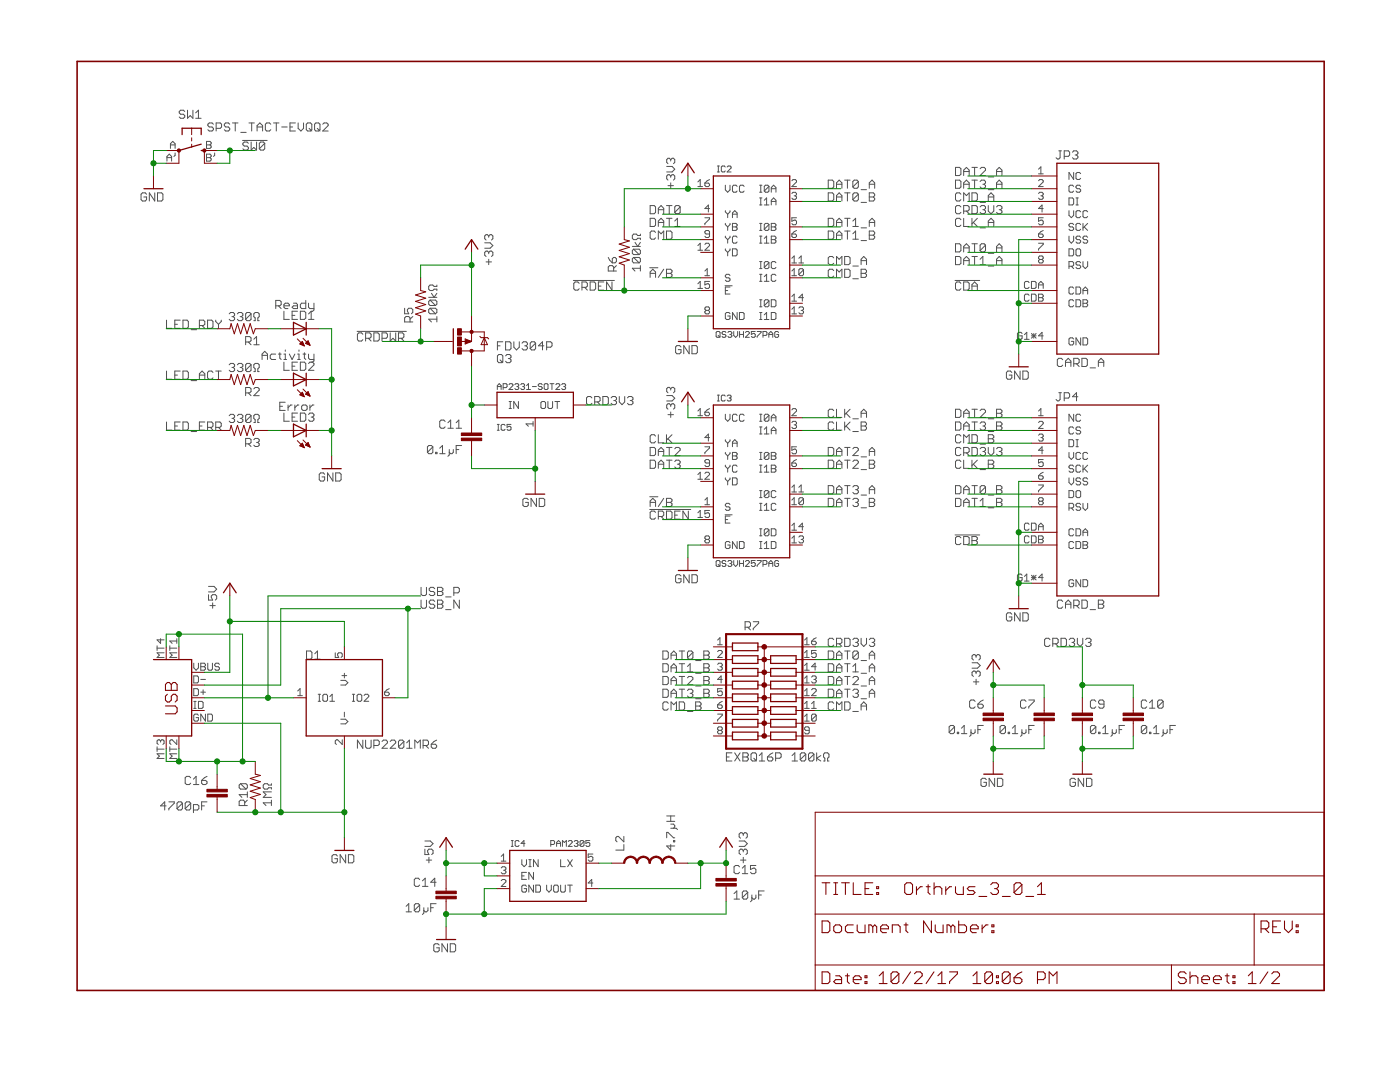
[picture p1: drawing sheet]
<svg xmlns="http://www.w3.org/2000/svg" width="279mm" height="216mm" viewBox="0 0 279 216" stroke-linecap="round" stroke-linejoin="round" font-family="sans-serif">
<g fill="none" stroke="#505050" stroke-width=".2">
<path d="M29.3 38.8l-.3-.3h-.6l-.2 .3v1l.2 .3h.6l.3-.3v-.5h-.6M30.9 38.5v1.6l-1.1-1.6v1.6M31.4 38.5h.9l.2 .3v1l-.2 .3h-.9zM33.3 31.5h.9M33.3 32.2v-1l.5-.4 .4 .4v1M34 29.6v-.9l.5-.5 .4 .5v.9M34 28.9h.9M34.9 30.5v.5l-.2 .2M36.9 22.2l-.3-.2h-.6l-.2 .2v.3l.2 .3h.6l.3 .3v.2l-.3 .3h-.6l-.2-.3M37.4 22v1.6l.6-.5 .5 .5v-1.6M39.1 23.6h1M39.1 22.5l.5-.5v1.6"/>
<path d="M41.2 28.2h.7l.2 .2v.3l-.2 .2 .2 .2v.3l-.2 .2h-.7zM41.2 30.8h.7l.2 .2v.2l-.2 .3 .2 .2v.2l-.2 .3h-.7zM41.2 28.9h.7M41.2 31.5h.7M42.6 24.8l-.3-.3h-.5l-.3 .3v.3l.3 .2h.5l.3 .3v.3l-.3 .2h-.5l-.3-.2M42.8 30.5v.5l-.2 .2M43.1 25.6h.8l.3-.3v-.5l-.3-.3h-.8v1.6M45.8 24.8l-.2-.3h-.6l-.2 .3v.3l.2 .2h.6l.2 .3v.3l-.2 .2h-.6l-.2-.2M46.4 24.5h1.1M46.9 24.5v1.6M48 26.4h1.1M48.4 28h4.9"/>
<path d="M49.6 28.6l-.3-.3h-.6l-.2 .3v.3l.2 .2h.6l.3 .3v.3l-.3 .3h-.6l-.2-.3M49.7 24.5h1.1M50.1 28.3v1.7l.6-.6 .5 .6v-1.7M50.2 24.5v1.6M51.3 25.3h1.1M51.3 26.1v-1l.6-.6 .5 .6v1M52.8 28.6l-.2-.3h-.6l-.2 .3v1.1M52.8 28.6v1.1l-.2 .3h-.6l-.2-.3M52.8 28.6l-1 1.1M54 24.8l-.2-.3h-.6l-.2 .3v1.1l.2 .2h.6l.2-.2M54.6 24.5h1.1M55.1 24.5v1.6"/>
<path d="M56.2 25.3h1.1M57.9 25.3h.5M58.9 24.5h-1v1.6h1M59.5 24.5v1.1l.5 .5 .6-.5v-1.1M61.1 24.8l.3-.3h.6l.2 .3v1.1l-.2 .2h-.6l-.3-.2zM61.7 25.6l.5 .5M63 24.5h.6l.3 .3v1.1l-.3 .2h-.6l-.2-.2v-1.1zM63.3 25.6l.6 .5M64.4 24.8l.3-.3h.5l.3 .3v.3l-1.1 1h1.1M133.1 33.2h1l.6 .6-.6 .5h-1M133.3 37h1.1M133.9 31.9v.2"/>
<path d="M133.9 35.1v.3M133.9 36.5v1.1M133.9 31.9l.2-.3h.3l.3 .3v.5l-.3 .3M133.9 35.1l.2-.2h.3l.3 .2v.6l-.3 .2M133.9 31.9l-.3-.3h-.3l-.2 .3v.5l.2 .3M133.9 35.1l-.3-.2h-.3l-.2 .2v.6l.2 .2M139.3 37.2h.9M139.3 36.3l.4-.5v1.4M140.7 36.5h.7l.2 .3v.2l-.2 .2h-.5l-.2-.2zM141.6 35.8l-.9 .7M143.2 34.3h.4M143.2 33.1h.4"/>
<path d="M143.4 33.1v1.2M144.7 33.3l-.2-.2h-.4l-.1 .2v.8l.1 .2h.4l.2-.2M144.8 37v.9l.4 .5 .5-.5v-.9M145.1 33.3l.2-.2h.4l.2 .2v.2l-.8 .8h.8M147.1 37.2l-.2-.2h-.5l-.2 .2v.9l.2 .3h.5l.2-.3M148.5 37.2l-.2-.2h-.5l-.2 .2v.9l.2 .3h.5l.2-.3M151.6 37h.5M151.6 38.4h.5M151.6 39.5h.5M151.8 37v1.4M151.8 39.5v1.4M152.5 40l.5-.5v1.4"/>
<path d="M153.5 37.2l-.3-.2h-.4l-.3 .2v.9M153.5 37.2v.9l-.3 .3h-.4l-.3-.3M153.5 37.2l-1 .9M153.9 37.7h1M153.9 38.4v-1l.5-.4 .5 .4v1M158 38.6l.3-.2h.4l.3 .2v.2l-.3 .3M158 36.1l.3-.3h.4l.3 .3v.2l-1 .9h1M158.5 39.1h.2M158.7 39.1l.3 .2v.2l-.3 .3h-.4l-.3-.3M165.3 38.5h.8l.3 .3v1l-.3 .3h-.8zM165.3 35.9h.8l.3 .3v1.1l-.3 .3h-.8zM166.9 39.3h1.1"/>
<path d="M166.9 37.6v-1.1l.6-.6 .5 .6v1.1M166.9 36.8h1.1M168.6 38.5h1.1M168.6 35.9h1.1M169.1 35.9v1.7M169.1 38.5v1.6M171.3 38.8l-.3-.3h-.5l-.3 .3v1M171.3 38.8v1l-.3 .3h-.5l-.3-.3M171.3 36.2v1.1l-.3 .3h-.5l-.3-.3M171.3 36.2l-.3-.3h-.5l-.3 .3v1.1M171.3 36.2l-1.1 1.1M171.3 38.8l-1.1 1"/>
<path d="M171.9 37.8h1M173.5 38.5h.8l.3 .3v.2l-.3 .3 .3 .3v.2l-.3 .3h-.8zM173.5 39.3h.8M173.5 37.6v-1.1l.5-.6 .6 .6v1.1M173.5 36.8h1.1M190.7 33.4h.8l.3 .3v1.1l-.3 .2h-.8zM190.7 35.9h.8l.3 .3v1.1l-.3 .3h-.8zM191.8 38.8l-.3-.3h-.5l-.3 .3v1l.3 .3h.5l.3-.3M192.3 37.6v-1.1l.6-.6 .5 .6v1.1M192.3 35v-1l.6-.6 .5 .6v1M192.3 36.8h1.1M192.3 34.2h1.1"/>
<path d="M194 38.5h.8l.3 .3v1l-.3 .3h-.8zM194 35.9h1.1M194 33.4h1.1M194.5 33.4v1.6M194.5 35.9v1.7M195.6 33.7l.3-.3h.5l.3 .3v.3l-1.1 1h1.1M195.6 36.2l.3-.3h.5l.3 .3v.3l-.3 .3M196.2 36.8h.2M196.4 36.8l.3 .2v.3l-.3 .3h-.5l-.3-.3M197.2 39.3h1.1M197.2 37.8h1.1M197.2 35.3h1.1"/>
<path d="M198.9 35v-1l.5-.6 .6 .6v1M198.9 37.6v-1.1l.5-.6 .6 .6v1.1M198.9 36.8h1.1M198.9 34.2h1.1M207.3 36.1l.2-.3h.5l.2 .3v.2l-.9 .9h.9M207.3 33.8l.4-.5v1.4M207.3 34.7h.9M207.3 38.6l.2-.2h.5l.2 .2v.2l-.2 .3M207.7 39.1h.3M208 39.1l.2 .2v.2l-.2 .3h-.5l-.2-.3M211.3 30.1h.5M211.6 30.1v1.4l-.3 .2h-.3l-.2-.2"/>
<path d="M212.4 31.2h.8l.3-.3v-.5l-.3-.3h-.8v1.6M213.3 39.5h.7l.3 .2v1l-.3 .2h-.7zM214 30.4l.3-.3h.5l.3 .3v.2l-.3 .3M214.3 34.4v1.4l-1-1.4v1.4M214.3 37.2l-.3-.2h-.4l-.3 .2v.9l.3 .3h.4l.3-.3M214.6 30.9h.2M214.7 39.5h.5M214.8 30.9l.3 .3v.3l-.3 .2h-.5l-.3-.2M215 39.5v1.4M215.7 34.6l-.3-.2h-.4l-.3 .2v1l.3 .2h.4l.3-.2M215.7 37.2l-.3-.2h-.4l-.3 .2v.2l.3 .3h.4l.3 .2v.2l-.3 .3h-.4l-.3-.3M61 59.9v1.7h-.8l-.3-.3v-.5l.3-.3h.8"/>
<path d="M85.6 59.3h1.6M85.8 59.9h1.1l.3 .3v.5l-.3 .3M85.8 59.9l-.2 .3v.5l.2 .3h1.1M85.8 59.9l1.1 1.1M86.1 58.5l.5 .8 .6-.8M87.2 56.9v.2h-.6l-.2-.2h-.6l-.2 .2v.6l.2 .3h.6l.2-.3h.6v.3M96.7 48.5h1.1l.6 .5-.6 .5h-1.1M97 52.3h1.1M97.5 47.1v.2M97.5 50.4v.2M97.5 51.7v1.1M97.5 50.4l-.2-.3h-.3l-.3 .3v.5l.3 .3"/>
<path d="M97.5 47.1l-.2-.3h-.3l-.3 .3v.5l.3 .3M97.5 50.4l.3-.3h.3l.3 .3v.5l-.3 .3M97.5 47.1l.3-.3h.3l.3 .3v.5l-.3 .3M114.4 56h8.2M115.6 56.5l-.3-.2h-.5l-.3 .2v1.1l.3 .3h.5l.3-.3M116.1 57.3h.8l.3-.2v-.6l-.3-.2h-.8v1.6M116.7 57.3l.5 .6M117.8 56.3h.8l.3 .2v1.1l-.3 .3h-.8zM119.4 57.1h.6M120.5 56.3h-1.1v1.6h1.1M121.4 51.4l.8 1.1M122.1 56.3v1.6l-1-1.6v1.6"/>
<path d="M122.2 51.6l.3-.2h.2l.3 .2v.6l-.3 .3h-.5zM122.5 54.1v-.8l-.3-.3h-.5l-.3 .3v.8h1.6M123 53l-.5 .5M126.2 49.2h1.6M126.4 49.7h1.2l.2 .3v.5l-.2 .3M126.4 51.4h1.2l.2 .2v.6l-.2 .3M126.4 51.4l-.2 .2v.6l.2 .3h1.2M126.4 49.7l-.2 .3v.5l.2 .3h1.2M126.4 51.4l1.2 1.1M126.4 49.7l1.2 1.1M126.7 48.4l.6 .8 .5-.8M127.8 46.7v.3h-.5l-.3-.3h-.6l-.2 .3v.5l.2 .3h.6l.3-.3h.5v.3"/>
<path d="M127.8 53.5h-1.6l.5 .6M127.8 53v1.1M129.7 53.4h1.6M129.8 41h.8l.2 .3v1.1l-.2 .3h-.8zM129.8 43.6h.8l.2 .2v1.1l-.2 .3h-.8zM129.8 55.4v-1.1l.5-.6 .5 .6v1.1M129.8 54.5h1M130.8 46.4l-.2-.3h-.6l-.2 .3v1.1l.2 .2h.6l.2-.2M131.4 42.7v-1.1l.5-.6 .6 .6v1.1M131.4 45.2v-1.1l.5-.5 .6 .5v1.1M131.4 47.7v-1.6l.5 .6 .6-.6v1.6M131.4 44.4h1.1"/>
<path d="M131.4 41.8h1.1M132.5 53.7l-1.1 1.7M133 46.1h.8l.3 .3v1.1l-.3 .2h-.8zM133 53.7h.8l.3 .3v.3l-.3 .2 .3 .3v.3l-.3 .3h-.8zM133 43.6h1.1M133 41h1.1M133 54.5h.8M133.6 41v1.7M133.6 43.6v1.6M134.7 45.2h1M134.7 44.1l.5-.5v1.6M135.7 41.3l-.2-.3h-.6l-.2 .3v1.1"/>
<path d="M135.7 41.3v1.1l-.2 .3h-.6l-.2-.3M135.7 41.3l-1 1.1M139.3 57.6h.9M139.3 49l.4-.5v1.4M139.3 56.6l.4-.4v1.4M139.3 49.9h.9M140.7 43.5h.9v.2l-.9 .9v.3M140.7 48.8l.2-.3h.5l.2 .3v.2l-.9 .9h.9M140.7 55h.9M140.7 54.1l.4-.5v1.4M141.6 46.7h-.7l-.2-.2v-.3l.2-.2h.5l.2 .2v1l-.2 .2h-.5l-.2-.2M141.6 41.6h-.9l.7-.7v1.4"/>
<path d="M141.6 56.2h-.9v.7l.7-.3 .2 .3v.4l-.2 .3h-.5l-.2-.3M144.7 57h1.4M144.8 58h.4M144.8 42v.3l.4 .4M144.8 44.6v.2l.4 .5M144.8 47.1v.2l.4 .5M144.8 49.7v.2l.4 .5M145.2 42.7v.7M145.2 45.3v.7M145.2 47.8v.7M145.2 50.4v.7M145.7 49.7v.2l-.5 .5"/>
<path d="M145.7 57.3h-.9v1.4h.9M145.7 55l-.2-.3h-.5l-.2 .3v.2l.2 .2h.5l.2 .3v.2l-.2 .2h-.5l-.2-.2M145.7 42v.3l-.5 .4M145.7 44.6v.2l-.5 .5M145.7 47.1v.2l-.5 .5M146.2 43.4v-.9l.4-.5 .5 .5v.9M146.2 44.6h.7l.2 .2v.2l-.2 .3 .2 .2v.2l-.2 .3h-.7zM146.2 45.3h.7M146.2 49.7h.7l.2 .2v.9l-.2 .3h-.7zM146.2 42.7h.9M147.1 47.3l-.2-.2h-.5l-.2 .2v1l.2 .2h.5l.2-.2M151.6 40.9h.5"/>
<path d="M151.6 44.6h.5M151.6 46h.5M151.6 47.1h.5M151.6 48.5h.5M151.6 52.2h.5M151.6 53.6h.5M151.6 59.8h.5M151.6 56.1h.5M151.6 54.7h.5M151.8 44.6v1.4M151.8 47.1v1.4M151.8 52.2v1.4"/>
<path d="M151.8 54.7v1.4M151.8 59.8v1.4M152.5 40.9h1M152.5 48.5h1M152.5 47.6l.5-.5v1.4M152.5 55.2l.5-.5v1.4M152.5 56.1h1M153.5 44.8l-.3-.2h-.4l-.3 .2v.9M153.5 44.8v.9l-.3 .3h-.4l-.3-.3M153.5 52.4l-.3-.2h-.4l-.3 .2v1M153.5 52.4v1l-.3 .2h-.4l-.3-.2M153.5 44.8l-1 .9"/>
<path d="M153.5 52.4l-1 1M153.9 47.8h.7M153.9 44.6h.7l.3 .2v.2l-.3 .3 .3 .2v.2l-.3 .3h-.7zM153.9 45.3h.7M153.9 47.1h.7l.3 .2v.3l-.3 .2 .3 .2v.3l-.3 .2h-.7zM153.9 59.8h.7l.3 .2v1l-.3 .2h-.7zM153.9 40.9v-.9l.5-.5 .5 .5v.9M153.9 40.2h1M154.9 52.4l-.3-.2h-.4l-.3 .2v1l.3 .2h.4l.3-.2M154.9 55l-.3-.3h-.4l-.3 .3v.9l.3 .2h.4l.3-.2M158 46.7h.7l.3 .2v.3l-.3 .2h-.4l-.3-.2zM158 52.5h1"/>
<path d="M158 51.5l.5-.4v1.4M158 54.1l.5-.5v1.4M158 59.2l.5-.5v1.4M158 55h1M159 43.5h-1v.7l.7-.3 .3 .3v.4l-.3 .3h-.4l-.3-.3M159 46l-1 .7M159.4 52.5h1M159.4 51.5l.5-.4v1.4M160.4 59.4h-1l.7-.7v1.4M160.4 53.8l-.3-.2h-.4l-.3 .2v1M160.4 53.8v1l-.3 .2h-.4l-.3-.2M160.4 53.8l-1 1"/>
<path d="M165.3 43.6h.8l.3 .2v1.1l-.3 .3h-.8zM165.3 46.1h.8l.3 .3v1.1l-.3 .2h-.8zM166.4 54l-.3-.3h-.5l-.3 .3v1.1l.3 .3h.5l.3-.3M166.4 51.5l-.3-.3h-.5l-.3 .3v1l.3 .3h.5l.3-.3M166.9 44.4h1.1M166.9 40.1v-1.1l.6-.5 .5 .5v1.1M166.9 45.2v-1.1l.6-.5 .5 .5v1.1M166.9 47.7v-1l.6-.6 .5 .6v1M166.9 52.8v-1.6l.6 .5 .5-.5v1.6M166.9 55.4v-1.7l.6 .6 .5-.6v1.7M166.9 46.9h1.1M168.6 53.7h.8l.3 .3v1.1l-.3 .3h-.8z"/>
<path d="M168.6 43.6h1.1M168.6 51.2h.8l.3 .3v1l-.3 .3h-.8zM168.6 46.1h1.1M169.1 43.6v1.6M169.1 46.1v1.6M170.2 45.2h1.1M170.2 44.1l.6-.5v1.6M170.2 46.7l.6-.6v1.6M170.2 53.1h1.1M170.2 47.7h1.1M170.2 55.6h1.1M171.9 52.8v-1.1l.5-.5 .5 .5v1.1"/>
<path d="M171.9 53.7h.8l.2 .3v.3l-.2 .2 .2 .3v.3l-.2 .3h-.8zM171.9 54.5h.8M171.9 40.4h1M171.9 45.5h1M171.9 52h1M171.9 48h1M173.5 46.1h.8l.3 .3v.3l-.3 .2 .3 .3v.3l-.3 .2h-.8zM173.5 44.4h1.1M173.5 45.2v-1.1l.5-.5 .6 .5v1.1M173.5 46.9h.8M190.6 56h4.9M190.7 48.6h.8l.3 .3v1.1l-.3 .3h-.8z"/>
<path d="M190.7 51.2h.8l.3 .3v1l-.3 .3h-.8zM191.8 43.8l-.3-.2h-.5l-.3 .2v1.1l.3 .3h.5l.3-.3M191.8 56.5l-.3-.2h-.5l-.3 .2v1.1l.3 .3h.5l.3-.3M191.8 41.3l-.3-.3h-.5l-.3 .3v1.1l.3 .3h.5l.3-.3M192.3 56.3h.8l.3 .2v1.1l-.3 .3h-.8zM192.3 40.1v-1.6l.6 .5 .5-.5v1.6M192.3 42.1h.8l.3-.3v-.5l-.3-.3h-.8v1.7M192.3 43.6v1.6h1.1M192.3 50.3v-1.1l.6-.6 .5 .6v1.1M192.3 52.8v-1.1l.6-.5 .5 .5v1.1M192.3 49.5h1.1M192.3 52h1.1"/>
<path d="M192.9 42.1l.5 .6M194 41h.8l.3 .3v1.1l-.3 .3h-.8zM194 43.6v1.6M194 57.9v-1.1l.5-.5 .6 .5v1.1M194 57.1h1.1M194 48.6h1.1M194 51.2h1.1M194.2 44.4l.9 .8M194.5 48.6v1.7M194.5 51.2v1.6M195.1 43.6l-1.1 1.1M195.6 41.3l.3-.3h.5l.3 .3v.3l-.3 .2"/>
<path d="M195.6 40.4h1.1M195.6 45.5h1.1M195.6 52.8h1.1M195.6 51.7l.6-.5v1.6M196.2 41.8h.2M196.4 41.8l.3 .3v.3l-.3 .3h-.5l-.3-.3M196.7 48.9l-.3-.3h-.5l-.3 .3v1.1M196.7 48.9l-1.1 1.1M196.7 48.9v1.1l-.3 .3h-.5l-.3-.3M197.2 40.1v-1.1l.6-.5 .5 .5v1.1M197.2 44.4h1.1M197.2 41v1.1l.6 .6 .5-.6v-1.1"/>
<path d="M197.2 45.2v-1.1l.6-.5 .5 .5v1.1M197.2 50.5h1.1M197.2 53.1h1.1M198.9 41.3l.3-.3h.5l.3 .3v.3l-.3 .2M198.9 52.8v-1.1l.5-.5 .6 .5v1.1M198.9 50.3v-1.1l.5-.6 .6 .6v1.1M198.9 49.5h1.1M198.9 52h1.1M199.4 41.8h.3M199.7 41.8l.3 .3v.3l-.3 .3h-.5l-.3-.3M205.4 56.4l-.3-.2h-.4l-.3 .2v.9l.3 .3h.4l.3-.3M205.4 58.9l-.3-.2h-.4l-.3 .2v1l.3 .2h.4l.3-.2"/>
<path d="M205.8 58.7h.7l.3 .2v1l-.3 .2h-.7zM205.8 56.2h.7l.3 .2v.9l-.3 .3h-.7zM207.3 56.9h.9M207.3 46.7h.7l.2 .2v.3l-.2 .2h-.5l-.2-.2zM207.3 48.5h.9v.3l-.9 .9v.2M207.3 57.6v-1l.4-.4 .5 .4v1M207.3 58.7h.7l.2 .2v.3l-.2 .2 .2 .2v.3l-.2 .2h-.7zM207.3 59.4h.7M207.5 51.8l-.2-.3v-.2l.2-.2h.5l.2 .2v.2l-.2 .3M207.5 51.8l-.2 .2v.2l.2 .3h.5l.2-.3v-.2l-.2-.2M207.5 51.8h.5M208.2 43.5h-.9v.7l.7-.3 .2 .3v.4l-.2 .3h-.5l-.2-.3"/>
<path d="M208.2 41.6h-.9l.7-.7v1.4M208.2 46l-.9 .7M213.3 42v1l.5 .4 .5-.4v-1M213.3 47.1v.9l.5 .5 .5-.5v-.9M213.3 49.7h.7l.3 .2v.9l-.3 .3h-.7zM213.3 53.1h.7l.3-.2v-.5l-.3-.2h-.7v1.4M213.8 53.1l.5 .5M214.3 44.8l-.3-.2h-.4l-.3 .2v.2l.3 .3h.4l.3 .2v.2l-.3 .3h-.4l-.3-.3M214.3 57.5l-.3-.2h-.4l-.3 .2v.9l.3 .3h.4l.3-.3M214.7 57.3h.7l.3 .2v.9l-.3 .3h-.7zM214.7 59.8h.7l.3 .2v1l-.3 .2h-.7zM214.7 40.9h.5"/>
<path d="M215 49.7h.4l.3 .2v.9l-.3 .3h-.4l-.3-.3v-.9zM215.7 42.3l-.3-.3h-.4l-.3 .3v.9l.3 .2h.4l.3-.2M215.7 47.3l-.3-.2h-.4l-.3 .2v.3l.3 .2h.4l.3 .2v.3l-.3 .2h-.4l-.3-.2M215.7 44.8l-.3-.2h-.4l-.3 .2v.9l.3 .3h.4l.3-.3M215.7 52.4l-.3-.2h-.4l-.3 .2v.3l.3 .2h.4l.3 .2v.3l-.3 .2h-.4l-.3-.2M216.1 59.8h.7l.3 .2v.3l-.3 .2 .3 .2v.3l-.3 .2h-.7zM216.1 58h1M216.1 44.6v1.4M216.1 52.2v.9l.5 .5 .5-.5v-.9M216.1 58.7v-1l.5-.4 .5 .4v1M216.4 45.3l.7 .7M217.1 47.3l-.3-.2h-.4l-.3 .2v.3l.3 .2h.4l.3 .2v.3l-.3 .2h-.4l-.3-.2"/>
<path d="M217.1 42.3l-.3-.3h-.4l-.3 .3v.9l.3 .2h.4l.3-.2M217.1 44.6l-1 .9M33.2 74v1.7h1.1M33.2 63.9v1.6h1.1M34.9 74.8h.5M34.9 64.7h.5M36 74h-1.1v1.7h1.1M36 63.9h-1.1v1.6h1.1M36.5 74h.8l.3 .3v1.1l-.3 .3h-.8zM36.5 63.9h.8l.3 .3v1l-.3 .3h-.8zM38.1 75.9h1.1M38.1 65.8h1.1"/>
<path d="M39.8 74.8h1.1M39.8 65h.8l.3-.3v-.5l-.3-.3h-.8v1.6M39.8 75.7v-1.1l.5-.6 .6 .6v1.1M40.3 65l.6 .5M41.4 63.9h.8l.3 .3v1l-.3 .3h-.8zM42.5 74.3l-.3-.3h-.5l-.3 .3v1.1l.3 .3h.5l.3-.3M43.1 74h1.1M43.1 63.9v.3l.5 .5M43.6 64.7v.8M43.6 74v1.7M44.2 63.9v.3l-.6 .5M45.7 62.6l.3-.2h.5l.3 .2v.3l-.3 .3"/>
<path d="M45.7 72.8l.3-.3h.5l.3 .3v.3l-.3 .2M46.3 63.2h.2M46.3 73.3h.2M46.5 63.2l.3 .2v.3l-.3 .3h-.5l-.3-.3M46.5 73.3l.3 .3v.3l-.3 .2h-.5l-.3-.2M47.4 62.6l.2-.2h.6l.3 .2v.3l-.3 .3M47.4 72.8l.2-.3h.6l.3 .3v.3l-.3 .2M47.9 63.2h.3M47.9 73.3h.3M48.2 63.2l.3 .2v.3l-.3 .3h-.6l-.2-.3M48.2 73.3l.3 .3v.3l-.3 .2h-.6l-.2-.2M49 68.2h.8l.3-.2v-.6l-.3-.2h-.8v1.6"/>
<path d="M49 78.4h.8l.3-.3v-.5l-.3-.3h-.8v1.7M49.6 68.2l.5 .6M49.6 78.4l.5 .6M50.1 62.6l-.3-.2h-.5l-.3 .2v1.1M50.1 62.6v1.1l-.3 .3h-.5l-.3-.3M50.1 72.8l-.3-.3h-.5l-.3 .3v1.1M50.1 72.8v1.1l-.3 .2h-.5l-.3-.2M50.1 62.6l-1.1 1.1M50.1 72.8l-1.1 1.1M50.7 64h.2v-.6l-.2-.2v-.6l.2-.2h.6l.2 .2v.6l-.2 .2v.6h.2M50.7 74.1h.2v-.5l-.2-.3v-.5l.2-.3h.6l.2 .3v.5l-.2 .3v.5h.2M50.7 77.6l.2-.3h.6l.2 .3v.3l-1 1.1h1"/>
<path d="M50.7 67.7l.5-.5v1.6M50.7 68.8h1M52.3 71.7v-1l.5-.6 .6 .6v1M52.3 70.9h1.1M55 70.7h-.8l-.3 .2v.6l.3 .2h.8M55 61h.8l.3-.2v-.6l-.3-.3h-.8v1.7M55.6 61l.5 .6M55.6 70.7h.5M55.8 70.4v1.1l.3 .2M56.7 61h1v-.2l-.2-.3h-.6l-.2 .3v.5l.2 .3h.6M56.7 62.1v1.6h1M56.7 72.3v1.6h1"/>
<path d="M56.7 70.7h.2v1M56.7 71.7h.5M56.9 69.8v.3M57.7 70.7l.6 1 .5-1M58.3 62.9h.5M58.3 73.1h.5M58.6 60.5h.5l.3 .3v.8h-.8l-.3-.3 .3-.3h.8M59.4 62.1h-1.1v1.6h1.1M59.4 72.3h-1.1v1.6h1.1M59.4 70.7h.3v1M59.4 71.7h.5M59.7 69.8v.3"/>
<path d="M59.9 62.1h.8l.3 .3v1.1l-.3 .2h-.8zM59.9 72.3h.8l.3 .2v1.1l-.3 .3h-.8zM60.5 70.7h.5M60.7 70.4v1.1l.3 .2M61.6 60.5v.8l.2 .3h.9M61.6 70.7v.8l.2 .2h.9M61.6 63.7h1.1M62.1 62.1l-.5 .6M62.1 62.1v1.6M62.4 72.3l.3 .2v.3l-1.1 1.1h1.1M62.4 72.3h-.6l-.2 .2M62.7 60.5v1.3l-.3 .3h-.3"/>
<path d="M62.7 70.7v1.3l-.3 .3M71.3 66.1h9.8M72.4 66.7l-.2-.3h-.6l-.3 .3v1.1l.3 .3h.6l.2-.3M73 67.5h.8l.3-.3v-.5l-.3-.3h-.8v1.7M73.5 67.5l.6 .6M74.6 66.4h.8l.3 .3v1.1l-.3 .3h-.8zM76.2 67.5h.9l.2-.3v-.5l-.2-.3h-.9v1.7M77.9 66.4v1.7l.5-.6 .6 .6v-1.7M79.5 67.5h.8l.3-.3v-.5l-.3-.3h-.8v1.7M80.1 67.5l.5 .6M80.8 61.5v1.1h.8l-.3-.5v-.3l.3-.3h.5l.3 .3v.5l-.3 .3M81.8 64.2v-.8l-.2-.2h-.6l-.2 .2v.8h1.6"/>
<path d="M82.4 63.2l-.6 .5M85.8 61.5h1.1l.3 .3v.5l-.3 .3M85.8 61.5l-.2 .3v.5l.2 .3h1.1M85.8 61.5l1.1 1.1M87.2 63.2v1M87.2 63.7h-1.6l.5 .5M99.3 77.7v-.8l.3-.3 .4 .3v.8M99.3 77.1h.7M99.3 69h.5M99.5 70.7h.6l.3 .3v1.1l-.3 .3h-.6l-.2-.3v-1.1zM99.8 71.8l.6 .6M100.4 68.2h-1.1v1.6"/>
<path d="M100.4 77.3h.6l.2-.2v-.3l-.2-.2h-.6v1.1M100.9 68.2h.8l.3 .3v1.1l-.3 .2h-.8zM100.9 71l.3-.3h.5l.3 .3v.3l-.3 .2M101.5 71.5h.2M101.6 76.8l.2-.2h.4l.2 .2v.1l-.8 .8h.8M101.7 71.5l.3 .3v.3l-.3 .3h-.5l-.3-.3M102.6 68.2v1.1l.5 .5 .5-.5v-1.1M102.7 76.8l.3-.2h.3l.2 .2-.2 .3M103.1 77.1h.2M103.3 77.1l.2 .2-.2 .4h-.3l-.3-.2M103.9 76.8l.2-.2h.4l.2 .2-.2 .3M104.2 68.5l.3-.3h.5l.3 .3v.2l-.3 .3"/>
<path d="M104.3 77.1h.2M104.5 77.1l.2 .2-.2 .4h-.4l-.2-.2M104.7 69h.3M105 69l.3 .3v.3l-.3 .2h-.5l-.3-.2M105.1 77.7h.8M105.1 76.9l.4-.3v1.1M106.3 77.1h.7M106.9 68.5l-.3-.3h-.5l-.3 .3v1.1M106.9 68.5v1.1l-.3 .2h-.5l-.3-.2M106.9 68.5l-1.1 1.1M108.2 76.8l-.2-.2h-.4l-.2 .2 .2 .3h.4l.2 .2-.2 .4h-.4l-.2-.2M108.5 69h-1l.8-.8v1.6"/>
<path d="M108.8 76.6h.4l.2 .2v.7l-.2 .2h-.4l-.2-.2v-.7zM109.1 69.3h.8l.3-.3v-.5l-.3-.3h-.8v1.6M109.8 76.6h.8M110.2 76.6v1.1M110.9 76.8l.2-.2h.4l.2 .2v.1l-.8 .8h.8M112.1 76.8l.2-.2h.4l.2 .2-.2 .3M112.5 77.1h.2M112.7 77.1l.2 .2-.2 .4h-.4l-.2-.2M118.1 79.4l-.2-.3h-.6l-.2 .3v1.1l.2 .3h.6l.2-.3M120.3 79.1h.8l.3 .3v1.1l-.3 .3h-.8zM122 79.4l.2-.3h.6l.2 .3v.3l-.2 .2M122.5 79.9h.3"/>
<path d="M122.8 79.9l.2 .3v.3l-.2 .3h-.6l-.2-.3M123.6 79.1v1.1l.5 .6 .6-.6v-1.1M125.2 79.4l.3-.3h.5l.3 .3v.3l-.3 .2M125.8 79.9h.2M126 79.9l.3 .3v.3l-.3 .3h-.5l-.3-.3M133.1 78.9h1l.6 .6-.6 .5h-1M133.9 77.6v.2M133.9 77.6l.2-.3h.3l.3 .3v.5l-.3 .3M133.9 77.6l-.3-.3h-.3l-.2 .3v.5l.2 .3M135.9 69.2l-.3-.2h-.5l-.3 .2v1.1l.3 .3h.5l.3-.3v-.5h-.5M137.5 69v1.6l-1-1.6v1.6M138.1 69h.8l.3 .2v1.1l-.3 .3h-.8z"/>
<path d="M140.9 61.9l-.2 .3v.2l.2 .2h.5l.2-.2v-.2l-.2-.3M140.9 61.9l-.2-.2v-.2l.2-.3h.5l.2 .3v.2l-.2 .2M140.9 61.9h.5M143.1 66.1h.4l.2 .2v.8l-.2 .2h-.4l-.2-.2v-.8zM143.2 78.8h.4M143.3 66.9l.4 .4M143.4 78.8v1.2M144.7 79l-.2-.2h-.4l-.1 .2v.8l.1 .2h.4l.2-.2M144.9 66.3l-.2-.2h-.4l-.2 .2 .2 .4h.4l.2 .4-.2 .2h-.4l-.2-.2M145.1 79l.2-.2h.4l.2 .2-.2 .4M145.3 66.3l.2-.2h.3l.2 .2-.2 .4M145.5 79.4h.2"/>
<path d="M145.6 66.7h.2M145.7 62.6l-.2-.2h-.5l-.2 .2v.9l.2 .3h.5l.2-.3v-.4h-.5M145.7 79.4l.2 .2-.2 .4h-.4l-.2-.2M145.8 66.7l.2 .2-.2 .4h-.3l-.2-.2M146.4 66.1v.8l.4 .4 .4-.4v-.8M147.1 62.4v1.4l-.9-1.4v1.4M147.6 62.4h.7l.2 .2v.9l-.2 .3h-.7zM147.6 66.7h.8M147.6 66.1v1.2M148.4 66.1v1.2M148.8 66.3l.2-.2h.4l.1 .2v.2l-.7 .8h.7M150.7 66.1h-.8v.6l.4-.2 .4 .2v.4l-.2 .2h-.4l-.2-.2"/>
<path d="M151.1 66.1h.8v.2l-.8 .8v.2M151.6 62.4h.5M151.6 61.2h.5M151.6 63.8h.5M151.8 62.4v1.4M152.3 66.9h.6l.2-.2v-.4l-.2-.2h-.6v1.2M152.5 62.8l.5-.4v1.4M152.5 63.8h1M153.4 66.7h.8M153.4 67.3v-.8l.4-.4 .4 .4v.8M153.5 60l-.3-.2h-.4l-.3 .2v1M153.5 60v1l-.3 .2h-.4l-.3-.2"/>
<path d="M153.5 60l-1 1M153.9 62.4h.7l.3 .2v.9l-.3 .3h-.7zM155.4 66.3l-.2-.2h-.4l-.2 .2v.8l.2 .2h.4l.2-.2v-.4h-.4M158 62.6h1M158 60.1h1M158 61.7l.5-.5v1.4M159.4 61.5l.3-.3h.4l.3 .3v.2l-.3 .2M159.9 61.9h.2M160.1 61.9l.3 .3v.2l-.3 .2h-.4l-.3-.2M201.9 74.3l-.2-.3h-.6l-.2 .3v1.1l.2 .3h.6l.2-.3v-.6h-.5M203.6 74v1.7l-1.1-1.7v1.7M204 66.5l-.2-.2h-.5l-.2 .2v1l.2 .2h.5l.2-.2v-.5h-.5"/>
<path d="M204.1 74h.8l.3 .3v1.1l-.3 .3h-.8zM204.4 67.7h1M204.4 66.8l.5-.5v1.4M205.8 67h1M205.8 66.5l1 1M206.3 66.5v1M206.8 66.5l-1 1M208.2 67h-.9l.7-.7v1.4M211.3 78.4h.5M211.6 78.4v1.3l-.3 .3h-.3l-.2-.3M212.1 71.8l-.3-.3h-.5l-.3 .3v1.1l.3 .2h.5l.3-.2M212.4 79.4h.8l.3-.2v-.6l-.3-.2h-.8v1.6"/>
<path d="M212.6 73.1v-1l.6-.6 .5 .6v1M212.6 72.3h1.1M214.3 67.6l-.3-.2h-.4l-.3 .2v1l.3 .2h.4l.3-.2v-.5h-.5M214.3 60l-.3-.2h-.4l-.3 .2v1l.3 .2h.4l.3-.2M214.3 72.6h.8l.3-.3v-.5l-.3-.3h-.8v1.6M214.8 72.6l.6 .5M215.1 79.2h-1.1l.8-.8v1.6M215.7 67.4v1.4l-1-1.4v1.4M215.9 71.5h.8l.3 .3v1.1l-.3 .2h-.8zM216.1 67.4h.7l.3 .2v1l-.3 .2h-.7zM216.1 60.5h.7M217.6 73.4h1"/>
<path d="M219.2 72.3h1.1M219.2 73.1v-1l.5-.6 .6 .6v1M33.2 84.2v1.6h1.1M34.9 85h.5M36 84.2h-1.1v1.6h1.1M36.5 84.2h.8l.3 .3v1.1l-.3 .2h-.8zM38.1 86.1h1.1M39.8 85h.5M40.9 84.2h-1.1v1.6h1.1M41.4 85.3h.8l.3-.3v-.5l-.3-.3h-.8v1.6M42 85.3l.5 .5M43.1 85.3h.8l.3-.3v-.5l-.3-.3h-.8v1.6"/>
<path d="M43.6 85.3l.6 .5M45.7 83l.3-.3h.5l.3 .3v.2l-.3 .3M46.3 83.5h.2M46.5 83.5l.3 .3v.2l-.3 .3h-.5l-.3-.3M47.4 83l.2-.3h.6l.3 .3v.2l-.3 .3M47.9 83.5h.3M48.2 83.5l.3 .3v.2l-.3 .3h-.6l-.2-.3M49 88.6h.8l.3-.3v-.6l-.3-.2h-.8v1.6M49.6 88.6l.5 .5M50.1 83l-.3-.3h-.5l-.3 .3v1M50.1 83v1l-.3 .3h-.5l-.3-.3M50.1 83l-1.1 1"/>
<path d="M50.7 84.3h.2v-.5l-.2-.3v-.5l.2-.3h.6l.2 .3v.5l-.2 .3v.5h.2M50.7 87.7l.2-.2h.6l.2 .2v.3l-.2 .3M51.2 88.3h.3M51.5 88.3l.2 .3v.2l-.2 .3h-.6l-.2-.3M55.8 81.1h.6M56.7 82.4v1.7h1M56.9 80.3h-1.1v1.6h1.1M57.5 80.8v1.1M58.3 80.8h-.3l-.5 .5M58.3 83.2h.5M58.8 80.8v1.1M59.4 82.4h-1.1v1.7h1.1"/>
<path d="M59.6 80.8h-.2l-.6 .5M59.9 82.4h.8l.3 .3v1.1l-.3 .3h-.8zM60.2 81.1l.3-.3h.5l.3 .3v.5l-.3 .3h-.5l-.3-.3zM61.6 82.7l.2-.3h.6l.3 .3v.3l-.3 .2M61.8 80.8v1.1M62.1 83.2h.3M62.4 83.2l.3 .3v.3l-.3 .3h-.6l-.2-.3M62.7 80.8h-.3l-.6 .5M64.8 94.6l-.3-.2h-.5l-.3 .2v1.1l.3 .3h.5l.3-.3v-.5h-.5M66.4 94.4v1.6l-1-1.6v1.6M67 94.4h.8l.3 .2v1.1l-.3 .3h-.8zM86.4 89.2l-.3-.3h-.5l-.3 .3v1.1"/>
<path d="M86.4 89.2v1.1l-.3 .2h-.5l-.3-.2M86.4 89.2l-1.1 1.1M86.9 90.3h.3v.2h-.3zM87.8 90.5h1M87.8 89.4l.5-.5v1.6M88.8 84.1l-.2-.3h-.6l-.2 .3v1.1l.2 .2h.6l.2-.2M89.4 85.4h1.1M89.4 84.3l.5-.5v1.6M89.7 89.7v1.1l-.3 .3M90.5 89.7v.6l-.3 .2h-.3l-.2-.2M91 89.7h.6M91 85.4h1.1"/>
<path d="M91 84.3l.6-.5v1.6M92.1 88.9h-1.1v1.6M99.3 85.9h.3M99.3 84.7h.3M99.4 84.7v1.2M100.8 84.9l-.2-.2h-.4l-.2 .2v.8l.2 .2h.4l.2-.2M101.6 81.5h.5M101.6 80.1h.5M101.8 80.1v1.4M102 84.7h-.8v.6l.4-.2 .4 .2v.4l-.2 .2h-.4l-.2-.2M103.5 80.1v1.4l-1-1.4v1.4M105.4 99.7l-.2-.3h-.6l-.2 .3v1.1l.2 .3h.6l.2-.3v-.6h-.5"/>
<path d="M106.4 84.6h-1.4l.5 .4M106.4 84.1v.9M107.1 99.4v1.7l-1.1-1.7v1.7M107.6 99.4h.8l.3 .3v1.1l-.3 .3h-.8zM107.9 80.3l.3-.2h.4l.3 .2v1l-.3 .2h-.4l-.3-.2zM109.3 80.1v1.2l.3 .2h.4l.3-.2v-1.2M110.7 80.1h1M111.2 80.1v1.4M118.7 80.2h.8l.3-.3v-.5l-.3-.3h-.8v1.7M119.2 80.2l.6 .6M129.7 99.1h1.6M129.8 89.3h.8l.2 .3v1l-.2 .3h-.8z"/>
<path d="M129.8 91.8h.8l.2 .3v1.1l-.2 .3h-.8zM130.8 87l-.2-.3h-.6l-.2 .3v1.1l.2 .3h.6l.2-.3M131.4 86.7v1.7h1.1M131.4 90.9v-1.1l.5-.5 .6 .5v1.1M131.4 93.5v-1.1l.5-.6 .6 .6v1.1M131.4 90.1h1.1M131.4 92.6h1.1M132.5 99.4l-1.1 1.7M133 99.4h.8l.3 .3v.3l-.3 .2 .3 .3v.3l-.3 .3h-.8zM133 89.3h1.1M133 86.7v1.7M133 91.8h1.1"/>
<path d="M133.3 87.5l.8 .9M133.3 82.7h1.1M133.6 89.3v1.6M133.6 91.8v1.7M133.9 80.8v.3M133.9 82.2v1.1M133.9 80.8l.2-.2h.3l.3 .2v.6l-.3 .2M133.9 80.8l-.3-.2h-.3l-.2 .2v.6l.2 .2M134.1 86.7l-1.1 1.1M134.7 89.6l.2-.3h.6l.2 .3v.2l-1 1.1h1M134.7 92.1l.2-.3h.6l.2 .3v.3l-.2 .2M135.2 92.6h.3"/>
<path d="M135.5 92.6l.2 .3v.3l-.2 .3h-.6l-.2-.3M139.3 83h.9M139.3 95.6h.9M139.3 82l.4-.5v1.5M139.3 94.7l.4-.5v1.4M140.7 82.3h.7l.2 .2v.2l-.2 .3h-.5l-.2-.3zM140.7 94.5l.2-.3h.5l.2 .3v.2l-.9 .9h.9M140.7 89.2h.9v.2l-.9 .9v.3M140.7 99.8l.4-.5v1.4M141.6 87.3h-.9l.7-.7v1.4M141.6 92.4h-.7l-.2-.2v-.3l.2-.2h.5l.2 .2v1l-.2 .2h-.5l-.2-.2M141.6 81.5l-.9 .8"/>
<path d="M143.2 80h.4M144.8 92.8v.2l.4 .5M144.8 82.7v.9l.4 .5 .5-.5v-.9M144.8 87.7v.3l.4 .4M144.8 90.3v.2l.4 .5M144.8 95.4v.2l.4 .5M145.2 88.4v.7M145.2 91v.7M145.2 93.5v.7M145.2 96.1v.7M145.7 87.7v.3l-.5 .4M145.7 90.3v.2l-.5 .5"/>
<path d="M145.7 92.8v.2l-.5 .5M145.7 95.4v.2l-.5 .5M146.2 90.3h.7l.2 .2v.2l-.2 .3 .2 .2v.2l-.2 .3h-.7zM146.2 89.1v-.9l.4-.5 .5 .5v.9M146.2 95.4h.7l.2 .2v.9l-.2 .3h-.7zM146.2 88.4h.9M146.2 91h.7M147.1 82.9l-.2-.2h-.5l-.2 .2v.9l.2 .3h.5l.2-.3M147.1 93l-.2-.2h-.5l-.2 .2v1l.2 .2h.5l.2-.2M148.5 82.9l-.2-.2h-.5l-.2 .2v.9l.2 .3h.5l.2-.3M151.6 82.7h.5M151.6 90.3h.5"/>
<path d="M151.6 84.1h.5M151.6 85.2h.5M151.6 86.6h.5M151.6 91.7h.5M151.6 92.8h.5M151.6 94.2h.5M151.6 99.3h.5M151.6 97.9h.5M151.8 82.7v1.4M151.8 85.2v1.4M151.8 90.3v1.4M151.8 92.8v1.4"/>
<path d="M151.8 97.9v1.4M152.5 93.3l.5-.5v1.4M152.5 86.6h1M152.5 94.2h1M152.5 85.7l.5-.5v1.4M153.5 82.9l-.3-.2h-.4l-.3 .2v.9M153.5 90.5l-.3-.2h-.4l-.3 .2v.9M153.5 82.9v.9l-.3 .3h-.4l-.3-.3M153.5 90.5v.9l-.3 .3h-.4l-.3-.3M153.5 98.1v1l-.3 .2h-.4l-.3-.2M153.5 98.1l-.3-.2h-.4l-.3 .2v1M153.5 82.9l-1 .9"/>
<path d="M153.5 90.5l-1 .9M153.5 98.1l-1 1M153.9 84.1v-1l.5-.4 .5 .4v1M153.9 90.3h.7l.3 .2v.2l-.3 .3 .3 .2v.2l-.3 .3h-.7zM153.9 85.9h1M153.9 92.8h.7l.3 .2v.3l-.3 .2 .3 .2v.3l-.3 .2h-.7zM153.9 93.5h.7M153.9 86.6v-.9l.5-.5 .5 .5v.9M153.9 91h.7M153.9 83.4h1M154.9 98.1l-.3-.2h-.4l-.3 .2v1l.3 .2h.4l.3-.2M158 84.3l.3-.2h.4l.3 .2v.2l-.3 .3"/>
<path d="M158 81.8l.3-.3h.4l.3 .3v.2l-1 1h1M158 92.4h.7l.3 .2v.3l-.3 .2h-.4l-.3-.2zM158 97.2l.5-.4v1.4M158 99.8l.5-.5v1.4M158 98.2h1M158.5 84.8h.2M158.7 84.8l.3 .2v.3l-.3 .2h-.4l-.3-.2M159 89.2h-1v.7l.7-.3 .3 .3v.4l-.3 .3h-.4l-.3-.3M159 91.7l-1 .7M159.4 97.2l.5-.4v1.4M159.4 98.2h1M160.4 99.5v1l-.3 .2h-.4l-.3-.2"/>
<path d="M160.4 99.5l-.3-.2h-.4l-.3 .2v1M160.4 99.5l-1 1M165.3 99.4h.8l.3 .3v1.1l-.3 .3h-.8zM165.3 89.3h.8l.3 .3v1l-.3 .3h-.8zM165.3 91.8h.8l.3 .3v1.1l-.3 .3h-.8zM165.3 96.9h.8l.3 .3v1.1l-.3 .2h-.8zM166.4 84.5l-.3-.3h-.5l-.3 .3v1.1l.3 .2h.5l.3-.2M166.4 81.9l-.3-.2h-.5l-.3 .2v1.1l.3 .3h.5l.3-.3M166.9 93.5v-1.1l.6-.6 .5 .6v1.1M166.9 90.1h1.1M166.9 84.2v1.6h1.1M166.9 81.7v1.6h1.1"/>
<path d="M166.9 90.9v-1.1l.6-.5 .5 .5v1.1M166.9 98.5v-1.1l.6-.5 .5 .5v1.1M166.9 97.7h1.1M166.9 92.6h1.1M168.6 99.4h1.1M168.6 89.3h1.1M168.6 81.7v1.6M168.6 84.2v1.6M168.6 96.9h1.1M168.6 91.8h1.1M168.8 82.5l.9 .8M168.8 85l.9 .8"/>
<path d="M169.1 89.3v1.6M169.1 91.8v1.7M169.1 96.9v1.6M169.1 99.4v1.7M169.7 81.7l-1.1 1M169.7 84.2l-1.1 1.1M170.2 99.7l.3-.3h.5l.3 .3v.3l-.3 .2M170.2 92.1l.3-.3h.5l.3 .3v.3l-1.1 1.1h1.1M170.2 89.6l.3-.3h.5l.3 .3v.2l-1.1 1.1h1.1M170.2 97.2l.3-.3h.5l.3 .3v.2l-.3 .3M170.2 86.1h1.1M170.2 83.6h1.1"/>
<path d="M170.8 97.7h.2M171 97.7l.3 .3v.3l-.3 .2h-.5l-.3-.2M171.9 84.2h.8l.2 .3v.2l-.2 .3 .2 .3v.3l-.2 .2h-.8zM171.9 85h.8M171.9 83.3v-1.1l.5-.5 .5 .5v1.1M171.9 98.8h1M171.9 91.2h1M171.9 82.5h1M171.9 93.7h1M173.5 98.5v-1.1l.5-.5 .6 .5v1.1M173.5 99.4h.8l.3 .3v.3l-.3 .2 .3 .3v.3l-.3 .3h-.8zM173.5 91.8h.8l.3 .3v.3l-.3 .2 .3 .3v.3l-.3 .3h-.8z"/>
<path d="M173.5 90.1h1.1M173.5 90.9v-1.1l.5-.5 .6 .5v1.1M173.5 97.7h1.1M173.5 92.6h.8M190.7 84.2h.8l.3 .3v1.1l-.3 .2h-.8zM190.7 99.4h.8l.3 .3v1.1l-.3 .3h-.8zM190.7 81.7h.8l.3 .2v1.1l-.3 .3h-.8zM190.7 96.9h.8l.3 .3v1.1l-.3 .2h-.8zM191.8 92.1l-.3-.3h-.5l-.3 .3v1.1l.3 .3h.5l.3-.3M191.8 87l-.3-.3h-.5l-.3 .3v1.1l.3 .3h.5l.3-.3M191.8 89.6l-.3-.3h-.5l-.3 .3v1l.3 .3h.5l.3-.3M192.3 90.4h.8l.3-.3v-.5l-.3-.3h-.8v1.6"/>
<path d="M192.3 83.3v-1.1l.6-.5 .5 .5v1.1M192.3 85.8v-1.1l.6-.5 .5 .5v1.1M192.3 88.4v-1.7l.6 .6 .5-.6v1.7M192.3 91.8v1.7h1.1M192.3 98.5v-1.1l.6-.5 .5 .5v1.1M192.3 85h1.1M192.3 97.7h1.1M192.3 82.5h1.1M192.9 90.4l.5 .5M194 99.4h1.1M194 86.7h.8l.3 .3v1.1l-.3 .3h-.8zM194 89.3h.8l.3 .3v1l-.3 .3h-.8z"/>
<path d="M194 91.8v1.7M194 84.2h1.1M194 96.9h1.1M194 81.7h1.1M194.2 92.6l.9 .9M194.5 81.7v1.6M194.5 84.2v1.6M194.5 96.9v1.6M194.5 99.4v1.7M195.1 91.8l-1.1 1.1M195.6 89.6l.3-.3h.5l.3 .3v.2l-.3 .3M195.6 84.5l.3-.3h.5l.3 .3v.2l-.3 .3"/>
<path d="M195.6 81.9l.3-.2h.5l.3 .2v.3l-1.1 1.1h1.1M195.6 100l.6-.6v1.7M195.6 93.7h1.1M195.6 88.6h1.1M196.2 90.1h.2M196.2 85h.2M196.4 90.1l.3 .3v.2l-.3 .3h-.5l-.3-.3M196.4 85l.3 .3v.3l-.3 .2h-.5l-.3-.2M196.7 97.2v1.1l-.3 .2h-.5l-.3-.2M196.7 97.2l-1.1 1.1M196.7 97.2l-.3-.3h-.5l-.3 .3v1.1M197.2 86.7h.9l.2 .3v.3l-.2 .2 .2 .3v.3l-.2 .3h-.9z"/>
<path d="M197.2 89.3v1.1l.6 .5 .5-.5v-1.1M197.2 86.1h1.1M197.2 91.8h.9l.2 .3v.3l-.2 .2 .2 .3v.3l-.2 .3h-.9zM197.2 98.8h1.1M197.2 83.6h1.1M197.2 92.6h.9M197.2 87.5h.9M198.9 84.2h.8l.3 .3v.2l-.3 .3 .3 .3v.3l-.3 .2h-.8zM198.9 99.4h.8l.3 .3v.3l-.3 .2 .3 .3v.3l-.3 .3h-.8zM198.9 89.6l.3-.3h.5l.3 .3v.2l-.3 .3M198.9 96.9h.8l.3 .3v.2l-.3 .3 .3 .3v.3l-.3 .2h-.8zM198.9 85h.8"/>
<path d="M198.9 81.7h.8l.3 .2v.3l-.3 .3 .3 .2v.3l-.3 .3h-.8zM198.9 97.7h.8M198.9 82.5h.8M199.4 90.1h.3M199.7 90.1l.3 .3v.2l-.3 .3h-.5l-.3-.3M207.3 84.3l.2-.2h.5l.2 .2v.2l-.9 1h.9M207.3 82l.4-.5v1.5M207.3 86.8l.2-.2h.5l.2 .2v.3l-.2 .2M207.3 94.9h.7l.2 .3v.2l-.2 .2h-.5l-.2-.2zM207.3 96.8h.9v.2l-.9 .9v.3M207.3 83h.9M207.7 87.3h.3"/>
<path d="M208 87.3l.2 .2v.3l-.2 .2h-.5l-.2-.2M208.2 91.7h-.9v.7l.7-.2 .2 .2v.5l-.2 .2h-.5l-.2-.2M208.2 89.9h-.9l.7-.7v1.4M208.2 94.2l-.9 .7M213.3 87.7h.7l.3 .3v.9l-.3 .2h-.7zM213.3 90.3v.9l.5 .5 .5-.5v-.9M213.3 95.4v.9l.5 .5 .5-.5v-.9M213.3 97.9h.7l.3 .2v1l-.3 .2h-.7zM214.3 82.7v1.4l-1-1.4v1.4M214.3 93l-.3-.2h-.4l-.3 .2v.3l.3 .2h.4l.3 .2v.3l-.3 .2h-.4l-.3-.2M214.3 85.4l-.3-.2h-.4l-.3 .2v1l.3 .2h.4l.3-.2M214.7 98.1l.3-.2h.4l.3 .2v1l-.3 .2h-.4l-.3-.2z"/>
<path d="M214.7 89.1h.5M214.7 87.7h.5M215 87.7v1.4M215.7 82.9l-.3-.2h-.4l-.3 .2v.9l.3 .3h.4l.3-.3M215.7 90.5l-.3-.2h-.4l-.3 .2v.9l.3 .3h.4l.3-.3M215.7 85.4l-.3-.2h-.4l-.3 .2v.3l.3 .2h.4l.3 .2v.3l-.3 .2h-.4l-.3-.2M215.7 93l-.3-.2h-.4l-.3 .2v1l.3 .2h.4l.3-.2M215.7 95.6l-.3-.2h-.4l-.3 .2v.2l.3 .3h.4l.3 .2v.2l-.3 .3h-.4l-.3-.3M216.1 92.8v1.4M216.4 93.5l.7 .7M217.1 90.5l-.3-.2h-.4l-.3 .2v.9l.3 .3h.4l.3-.3M217.1 95.6l-.3-.2h-.4l-.3 .2v.2l.3 .3h.4l.3 .2v.2l-.3 .3h-.4l-.3-.3"/>
<path d="M217.1 92.8l-1 .9M41.6 118.7v1h.8l-.2-.5v-.3l.2-.2h.6l.2 .2v.6l-.2 .2M41.6 117h1.1l.5 .6-.5 .5h-1.1M84 119.7v1.4l.3 .3h.5l.3-.3v-1.4M84 117.2v1.4l.3 .2h.5l.3-.2v-1.4M86.8 117.5l-.3-.3h-.6l-.2 .3v.3l.2 .2h.6l.3 .3v.3l-.3 .2h-.6l-.2-.2M87.3 119.7h.8l.3 .3v.3l-.3 .3 .3 .2v.3l-.3 .3h-.8zM87.3 117.2h.8l.3 .3v.3l-.3 .2 .3 .3v.3l-.3 .2h-.8zM87.3 118h.8M88.9 119.1h1.1M90.6 118.3h.8l.3-.3v-.5l-.3-.3h-.8v1.6M91.7 119.7v1.7l-1.1-1.7v1.7"/>
<path d="M129.7 101.7h8.2M129.8 100.2h1M129.8 101.1v-1.1l.5-.6 .5 .6v1.1M130.8 102.2l-.2-.2h-.6l-.2 .2v1.1l.2 .3h.6l.2-.3M131.4 103.1h.8l.3-.3v-.6l-.3-.2h-.8v1.6M131.9 103.1l.6 .5M133 100.2h.8M133 102h.8l.3 .2v1.1l-.3 .3h-.8zM134.7 102.8h.5M135.7 102h-1v1.6h1M135.9 114.9l-.3-.2h-.5l-.3 .2v1.1l.3 .3h.5l.3-.3v-.5h-.5M137.4 102v1.6l-1.1-1.6v1.6"/>
<path d="M137.5 114.7v1.6l-1-1.6v1.6M138.1 114.7h.8l.3 .2v1.1l-.3 .3h-.8zM139.3 102.3l.4-.4v1.4M139.3 103.3h.9M140.7 100.7h.9M140.9 107.6l-.2-.2v-.2l.2-.3h.5l.2 .3v.2l-.2 .2M140.9 107.6l-.2 .3v.2l.2 .2h.5l.2-.2v-.2l-.2-.3M140.9 107.6h.5M141.6 101.9h-.9v.7l.7-.3 .2 .3v.4l-.2 .3h-.5l-.2-.3M143.1 111.8h.4l.2 .3v.7l-.2 .2h-.4l-.2-.2v-.7zM143.3 112.6l.4 .4M144.7 102.7h1.4"/>
<path d="M144.8 103.7h.4M144.9 112.1l-.2-.3h-.4l-.2 .3 .2 .3h.4l.2 .2-.2 .4h-.4l-.2-.2M145.3 112.1l.2-.3h.3l.2 .3-.2 .3M145.6 112.4h.2M145.7 100.7l-.2-.3h-.5l-.2 .3v.2l.2 .2h.5l.2 .3v.2l-.2 .2h-.5l-.2-.2M145.7 108.3l-.2-.2h-.5l-.2 .2v.9l.2 .3h.5l.2-.3v-.4h-.5M145.7 103h-.9v1.4h.9M145.8 112.4l.2 .2-.2 .4h-.3l-.2-.2M146.4 111.8v.8l.4 .4 .4-.4v-.8M147.1 108.1v1.4l-.9-1.4v1.4M147.6 108.1h.7l.2 .2v.9l-.2 .3h-.7zM147.6 111.8v1.2"/>
<path d="M147.6 112.4h.8M148.4 111.8v1.2M148.8 112.1l.2-.3h.4l.1 .3v.1l-.7 .8h.7M150.7 111.8h-.8v.6l.4-.2 .4 .2v.4l-.2 .2h-.4l-.2-.2M151.1 111.8h.8v.3l-.8 .7v.2M151.6 100.4h.5M151.6 101.8h.5M151.6 105.5h.5M151.6 106.9h.5M151.6 108.1h.5M151.6 109.5h.5M151.8 100.4v1.4"/>
<path d="M151.8 105.5v1.4M151.8 108.1v1.4M152.3 112.6h.6l.2-.2v-.3l-.2-.3h-.6v1.2M152.5 101.8h1M152.5 109.5h1M152.5 100.9l.5-.5v1.4M152.5 108.5l.5-.4v1.4M153.4 113v-.8l.4-.4 .4 .4v.8M153.4 112.4h.8M153.5 105.7l-.3-.2h-.4l-.3 .2v1M153.5 105.7v1l-.3 .2h-.4l-.3-.2M153.5 105.7l-1 1"/>
<path d="M153.9 108.1h.7l.3 .2v.9l-.3 .3h-.7zM153.9 105.5h.7l.3 .2v1l-.3 .2h-.7zM154.9 100.7l-.3-.3h-.4l-.3 .3v.9l.3 .2h.4l.3-.2M155.4 112.1l-.2-.3h-.4l-.2 .3v.7l.2 .2h.4l.2-.2v-.4h-.4M158 107.4l.5-.5v1.4M158 100.7h1M158 105.8h1M158 108.3h1M158 104.9l.5-.5v1.4M159.4 107.2l.3-.3h.4l.3 .3v.2l-.3 .2M159.9 107.6h.2M160.1 107.6l.3 .3v.2l-.3 .2h-.4l-.3-.2"/>
<path d="M160.4 105.1h-1l.7-.7v1.4M166.9 100.2h1.1M166.9 101.1v-1.1l.6-.6 .5 .6v1.1M170.8 100.2h.2M171 100.2l.3 .3v.3l-.3 .3h-.5l-.3-.3M171.9 101.3h1M173.5 100.2h.8M190.6 106.7h4.9M191.8 107.3l-.3-.2h-.5l-.3 .2v1.1l.3 .3h.5l.3-.3M192.3 100.2h1.1M192.3 101.1v-1.1l.6-.6 .5 .6v1.1M192.3 107.1h.8l.3 .2v1.1l-.3 .3h-.8z"/>
<path d="M194 107.1h.8l.3 .2v.3l-.3 .3 .3 .2v.3l-.3 .3h-.8zM194 107.9h.8M195.6 101.1h1.1M197.2 101.3h1.1M198.9 100.2h.8M204 114.8l-.2-.2h-.5l-.2 .2v.9l.2 .3h.5l.2-.3v-.4h-.5M204.4 115l.5-.4v1.4M204.4 116h1M205.4 104.6l-.3-.2h-.4l-.3 .2v1l.3 .2h.4l.3-.2M205.4 107.2l-.3-.3h-.4l-.3 .3v.9l.3 .2h.4l.3-.2M205.8 104.4h.7l.3 .2v1l-.3 .2h-.7zM205.8 106.9h.7l.3 .3v.9l-.3 .2h-.7z"/>
<path d="M205.8 115.3h1M205.8 114.8l1 .9M206.3 114.8v.9M206.8 114.8l-1 .9M207.3 105.8v-.9l.4-.5 .5 .5v.9M207.3 106.9h.7l.2 .3v.2l-.2 .2 .2 .3v.2l-.2 .2h-.7zM207.3 105.1h.9M207.3 107.6h.7M207.5 100l-.2-.2v-.3l.2-.2h.5l.2 .2v.3l-.2 .2M207.5 100l-.2 .2v.3l.2 .2h.5l.2-.2v-.3l-.2-.2M207.5 100h.5M208.2 115.3h-.9l.7-.7v1.4"/>
<path d="M213.3 101.4h.7l.3-.3v-.4l-.3-.3h-.7v1.4M213.8 101.4l.5 .4M214.3 115.9l-.3-.2h-.4l-.3 .2v.9l.3 .3h.4l.3-.3v-.4h-.5M214.3 105.7l-.3-.2h-.4l-.3 .2v1l.3 .2h.4l.3-.2M214.3 108.3l-.3-.2h-.4l-.3 .2v.9l.3 .3h.4l.3-.3M214.7 108.1h.7l.3 .2v.9l-.3 .3h-.7zM214.7 105.5h.7l.3 .2v1l-.3 .2h-.7zM215.7 100.7l-.3-.3h-.4l-.3 .3v.2l.3 .2h.4l.3 .3v.2l-.3 .2h-.4l-.3-.2M215.7 115.7v1.4l-1-1.4v1.4M215.9 119.7h.8l.3 .3v1.1l-.3 .3h-.8zM216.1 100.4v1l.5 .4 .5-.4v-1M216.1 106.9v-.9l.5-.5 .5 .5v.9"/>
<path d="M216.1 108.1h.7l.3 .2v.2l-.3 .3 .3 .2v.2l-.3 .3h-.7zM216.1 115.7h.7l.3 .2v.9l-.3 .3h-.7zM216.1 106.2h1M216.1 108.8h.7M219.2 119.7h.8l.3 .3v.3l-.3 .3 .3 .2v.3l-.3 .3h-.8zM31.3 129.3h1.4M31.3 128.9v.9M32 127.4v1l-.7-.7h1.4M32.7 130.3h-1.4l.5 .4-.5 .5h1.4M33.9 129.3h1.4M33.9 128.9v.9M35.3 127.9h-1.4l.5 .5"/>
<path d="M35.3 130.3h-1.4l.5 .4-.5 .5h1.4M35.3 127.4v1M38.7 132.3v1l.4 .4 .5-.4v-1M38.7 134.9h.7l.2 .2v.9l-.2 .3h-.7zM38.7 137.4h.7l.2 .2v1l-.2 .2h-.7zM38.7 140h.4M38.9 140v1.4M39.6 140h.7l.2 .2v.9l-.2 .3h-.7zM40.1 132.3h.7l.2 .3v.2l-.2 .2 .2 .3v.2l-.2 .2h-.7zM40.1 138.1h.9M40.1 135.6h.9M40.1 133h.7"/>
<path d="M40.5 137.6v1M41.5 132.3v1.2l.2 .2h.5l.2-.2v-1.2M41.9 120.8h1.1M42.4 120.3v1.1M43.8 132.6l-.2-.3h-.5l-.2 .3v.2l.2 .2h.5l.2 .3v.2l-.2 .2h-.5l-.2-.2M59.4 138.8h.9M59.4 137.9l.5-.5v1.4M61.2 129.9h.8l.3 .3v1.1l-.3 .2h-.8zM62.8 131.5h1.1M62.8 130.5l.6-.6v1.6M63.5 139.9h.5M63.5 138.5h.5"/>
<path d="M63.7 138.5v1.4M64.7 138.5h.4l.3 .3v.9l-.3 .2h-.4l-.3-.2v-.9zM65.8 139.9h1M65.8 139l.5-.5v1.4M66.9 130.3v.9h.7l-.2-.5v-.2l.2-.2h.5l.2 .2v.5l-.2 .2M68 135.8h1l.4 .4-.4 .5h-1M68.2 134.8h1M68.7 134.3v1M70.3 139.9h.5M70.3 138.5h.5M70.5 138.5v1.4M71.5 138.5h.5l.2 .3v.9l-.2 .2h-.5l-.2-.2v-.9z"/>
<path d="M72.7 138.8l.2-.3h.5l.2 .3v.2l-.9 .9h.9M76.8 138.1h.6l.3 .2v.3l-.3 .2h-.4l-.2-.2zM77.7 137.4l-.9 .7M86.8 120l-.3-.3h-.6l-.2 .3v.3l.2 .3h.6l.3 .2v.3l-.3 .3h-.6l-.2-.3M87.3 120.6h.8M88.9 121.6h1.1M132.3 137.5h.8l.3 .3v1.1l-.3 .2h-.8zM132.3 129.9h.8l.3 .3v1.1l-.3 .2h-.8zM132.3 135h.8l.3 .3v1l-.3 .3h-.8zM132.3 132.4h.8l.3 .3v1.1l-.3 .3h-.8zM133.9 130.7h1.1M133.9 131.5v-1l.6-.6 .5 .6v1"/>
<path d="M133.9 134.1v-1.1l.6-.6 .5 .6v1.1M133.9 136.6v-1.1l.6-.5 .5 .5v1.1M133.9 139.1v-1l.6-.6 .5 .6v1M133.9 133.3h1.1M133.9 135.8h1.1M133.9 138.3h1.1M135.6 129.9h1M135.6 132.4h1M135.6 135h1M135.6 137.5h1M136.1 129.9v1.6M136.1 132.4v1.7"/>
<path d="M136.1 135v1.6M136.1 137.5v1.6M137.2 137.8l.3-.3h.5l.3 .3v.3l-.3 .2M137.2 135.3l.3-.3h.5l.3 .3v.2l-1.1 1.1h1.1M137.2 134.1h1.1M137.2 133l.5-.6v1.7M137.7 138.3h.3M138 138.3l.3 .3v.3l-.3 .2h-.5l-.3-.2M138.3 130.2l-1.1 1.1M138.3 130.2v1.1l-.3 .2h-.5l-.3-.2M138.3 130.2l-.3-.3h-.5l-.3 .3v1.1M138.8 131.8h1.1"/>
<path d="M138.8 134.3h1.1M138.8 136.9h1.1M138.8 139.4h1.1M140.5 137.5h.8l.2 .3v.3l-.2 .2 .2 .3v.3l-.2 .2h-.8zM140.5 129.9h.8l.2 .3v.3l-.2 .2 .2 .3v.3l-.2 .2h-.8zM140.5 130.7h.8M140.5 132.4h.8l.2 .3v.3l-.2 .3 .2 .2v.3l-.2 .3h-.8zM140.5 135h.8l.2 .3v.2l-.2 .3 .2 .3v.2l-.2 .3h-.8zM140.5 133.3h.8M140.5 135.8h.8M140.5 138.3h.8M143.2 127.7l.5-.4v1.4"/>
<path d="M143.2 130l.2-.2h.5l.2 .2v.3l-.9 .9h.9M143.2 132.6l.2-.3h.5l.2 .3v.2l-.2 .2M143.2 128.7h.9M143.7 133h.2M143.9 133l.2 .3v.2l-.2 .2h-.5l-.2-.2M144.1 137.4h-.9v.7l.5-.2h.2l.2 .2v.5l-.2 .2h-.5l-.2-.2M144.1 135.6h-.9l.7-.7v1.4M144.1 140l-.9 .7M148.7 125.2h.8l.3-.3v-.6l-.3-.2h-.8v1.6M149.2 125.2l.6 .5M150.3 124.1h1.1v.2l-1.1 1.1v.3M160.6 138.8h.9"/>
<path d="M160.6 136.3h.9M160.6 133.7h.9M160.6 131.2h.9M160.6 127.7l.4-.4v1.4M160.6 130.3l.4-.5v1.4M160.6 132.8l.4-.5v1.4M160.6 135.3l.4-.4v1.4M160.6 137.9l.4-.5v1.4M160.6 128.7h.9M162 128h.7l.2 .2v.2l-.2 .3h-.5l-.2-.3zM162 137.6l.2-.2h.5l.2 .2v.3l-.9 .9h.9M162 135.1l.2-.2h.5l.2 .2v.2l-.2 .3"/>
<path d="M162.4 135.6h.3M162.7 135.6l.2 .2v.2l-.2 .3h-.5l-.2-.3M162.9 133h-.9l.7-.7v1.4M162.9 129.8h-.9v.7l.4-.2h.3l.2 .2v.5l-.2 .2h-.5l-.2-.2M162.9 127.3l-.9 .7M165.3 129.9h.8l.3 .3v1.1l-.3 .2h-.8zM165.3 132.4h.8l.3 .3v1.1l-.3 .3h-.8zM165.3 137.5h.8l.3 .3v1.1l-.3 .2h-.8zM165.3 135h.8l.3 .3v1l-.3 .3h-.8zM166.4 127.6l-.3-.2h-.5l-.3 .2v1.1l.3 .3h.5l.3-.3M166.9 128.5h.8l.3-.3v-.6l-.3-.2h-.8v1.6M166.9 131.5v-1l.6-.6 .5 .6v1"/>
<path d="M166.9 134.1v-1.1l.6-.6 .5 .6v1.1M166.9 136.6v-1.1l.6-.5 .5 .5v1.1M166.9 139.1v-1l.6-.6 .5 .6v1M166.9 130.7h1.1M166.9 133.3h1.1M166.9 135.8h1.1M166.9 138.3h1.1M167.5 128.5l.5 .5M168.6 129.9h1.1M168.6 127.4h.8l.3 .2v1.1l-.3 .3h-.8zM168.6 132.4h1.1M168.6 135h1.1"/>
<path d="M168.6 137.5h1.1M169.1 129.9v1.6M169.1 132.4v1.7M169.1 135v1.6M169.1 137.5v1.6M170.2 133l.6-.6v1.7M170.2 137.8l.3-.3h.5l.3 .3v.3l-.3 .2M170.2 127.6l.3-.2h.5l.3 .2v.3l-.3 .3M170.2 135.3l.3-.3h.5l.3 .3v.2l-1.1 1.1h1.1M170.2 134.1h1.1M170.8 128.2h.2M170.8 138.3h.2"/>
<path d="M171 138.3l.3 .3v.3l-.3 .2h-.5l-.3-.2M171 128.2l.3 .3v.2l-.3 .3h-.5l-.3-.3M171.3 130.2l-.3-.3h-.5l-.3 .3v1.1M171.3 130.2v1.1l-.3 .2h-.5l-.3-.2M171.3 130.2l-1.1 1.1M171.9 127.4v1.1l.5 .5 .5-.5v-1.1M171.9 131.8h1M171.9 134.3h1M171.9 136.9h1M171.9 139.4h1M173.5 127.6l.3-.2h.5l.3 .2v.3l-.3 .3M173.5 131.5v-1l.5-.6 .6 .6v1"/>
<path d="M173.5 134.1v-1.1l.5-.6 .6 .6v1.1M173.5 136.6v-1.1l.5-.5 .6 .5v1.1M173.5 139.1v-1l.5-.6 .6 .6v1M173.5 130.7h1.1M173.5 133.3h1.1M173.5 135.8h1.1M173.5 138.3h1.1M174 128.2h.3M174.3 128.2l.3 .3v.2l-.3 .3h-.5l-.3-.3M194 132.2h1.1l.5 .6-.5 .5h-1.1M194.3 136.1h1M194.6 140l-.3-.3h-.5l-.3 .3v1l.3 .3h.5l.3-.3"/>
<path d="M194.8 130.9v.3M194.8 134.2v.2M194.8 135.5v1.1M194.8 134.2l-.3-.3h-.2l-.3 .3v.5l.3 .3M194.8 130.9l-.3-.3h-.2l-.3 .3v.5l.3 .3M194.8 134.2l.3-.3h.2l.3 .3v.5l-.3 .3M194.8 130.9l.3-.3h.2l.3 .3v.5l-.3 .3M196.2 139.7l-.5 .3-.5 .5M201.9 122.6l-.2-.3h-.6l-.2 .3v1l.2 .3h.6l.2-.3v-.5h-.5M203.6 122.3v1.6l-1.1-1.6v1.6M204.1 122.3h.8l.3 .3v1l-.3 .3h-.8zM204.8 140l-.3-.3h-.6l-.2 .3v1l.2 .3h.6l.3-.3"/>
<path d="M205.3 139.7h1.1v.3l-1.1 1v.3M209.5 127.6l-.2-.2h-.6l-.2 .2v1.1l.2 .3h.6l.2-.3M210.1 128.5h.8l.3-.3v-.6l-.3-.2h-.8v1.6M210.7 128.5l.5 .5M211.8 127.4h.8l.2 .2v1.1l-.2 .3h-.8zM212.1 120l-.3-.3h-.5l-.3 .3v1.1l.3 .3h.5l.3-.3M212.6 121.4v-1.1l.6-.6 .5 .6v1.1M212.6 120.6h1.1M213.4 127.6l.3-.2h.5l.3 .2v.3l-.3 .3M213.9 128.2h.3M214.2 128.2l.3 .3v.2l-.3 .3h-.5l-.3-.3M214.3 120.8h.8l.3-.2v-.6l-.3-.3h-.8v1.7"/>
<path d="M214.8 120.8l.6 .6M215 127.4v1.1l.6 .5 .5-.5v-1.1M216.7 127.6l.2-.2h.6l.2 .2v.3l-.2 .3M217.2 128.2h.3M217.5 128.2l.2 .3v.2l-.2 .3h-.6l-.2-.3M217.6 121.6h1M218.7 140l-.3-.3h-.5l-.3 .3v1l.3 .3h.5l.3-.3M219.2 120.6h.8M228.9 140l-.3-.3h-.6l-.2 .3v1l.2 .3h.6l.3-.3M232.1 140v1l-.2 .3h-.6l-.3-.3M232.1 140l-.2-.3h-.6l-.3 .3v1M232.1 140l-1.1 1"/>
<path d="M31.3 149v.9M31.3 149.5h1.4M32 147.8l.3-.2h.2l.2 .2v.5l-.2 .2M32 147.8l-.2-.2h-.2l-.3 .2v.5l.3 .2M32 147.8v.3M32.7 150.4h-1.4l.5 .5-.5 .4h1.4M33.7 160h1.1v.3l-1.1 1.1v.2M33.9 149v.9M33.9 149.5h1.4M35.3 147.6v.9l-.9-.9h-.3l-.2 .2v.5l.2 .2M35.3 150.4h-1.4l.5 .5-.5 .4h1.4M38.1 155.2l-.3-.3h-.6l-.2 .3v1.1l.2 .2h.6l.3-.2"/>
<path d="M38.6 156.5h1.1M38.6 155.5l.5-.6v1.6M38.7 141.4h.4M39.6 142.7l-.2-.2h-.5l-.2 .2v1l.2 .2h.5l.2-.2v-.5h-.5M40.2 155.7h.8l.3 .3v.3l-.3 .2h-.5l-.3-.2zM41 142.5v1.4l-.9-1.4v1.4M41.3 160h-1.1v1.6M41.3 154.9l-1.1 .8M41.5 142.5h.7l.2 .2v1l-.2 .2h-.7zM48 156.4l-.3 .3v.5l.3 .3h1.1M48 156.4h1.1l.3 .3v.5l-.3 .3M48 156.4l1.1 1.1"/>
<path d="M49.4 159.7l-.6 .5M49.4 158.6h-1.7l.6 .5M49.4 158v1.1M54.2 156.4v.3h-.6l-.2-.3h-.6l-.3 .3v.5l.3 .3h.6l.2-.3h.6v.3M54.2 159.7v1M54.2 158h-1.7l.6 .6-.6 .5h1.7M68 143.5h1l.4 .5-.4 .4h-1M68.3 147.6v.9l-.9-.9h-.3l-.2 .2v.5l.2 .2M68.7 142.1v.9M72.4 147.7v1.6l-1.1-1.6v1.6M73 147.7v1.3l.2 .3h.6l.3-.3v-1.3M74.6 148.8h.8l.3-.3v-.5l-.3-.3h-.8v1.6"/>
<path d="M76.2 148l.3-.3h.6l.2 .3v.2l-1.1 1.1h1.1M77.9 148l.2-.3h.6l.3 .3v.2l-1.1 1.1h1.1M80.6 148v1l-.3 .3h-.5l-.3-.3M80.6 148l-.3-.3h-.5l-.3 .3v1M80.6 148l-1.1 1M81.2 149.3h1M81.2 148.2l.5-.5v1.6M82.8 149.3v-1.6l.5 .5 .6-.5v1.6M84.4 148.8h.8l.3-.3v-.5l-.3-.3h-.8v1.6M85 148.8l.5 .5M86.1 148.5h.8l.2 .3v.2l-.2 .3h-.6l-.2-.3zM87.1 147.7l-.5 .3-.5 .5"/>
<path d="M133.4 140.3l-.3-.2h-.6l-.2 .2v1.1l.2 .3h.6l.3-.3M133.9 141.7v-1.6l.6 .5 .5-.5v1.6M135.6 140.1h.8l.2 .2v1.1l-.2 .3h-.8zM137.2 142h1.1M138.8 140.1h.8l.3 .2v.3l-.3 .3 .3 .2v.3l-.3 .3h-.8zM138.8 140.9h.8M143.2 142.5h.9v.2l-.9 1v.2M143.2 140.7h.7l.2 .2v.2l-.2 .3h-.5l-.2-.3zM143.4 145.7l-.2-.2v-.2l.2-.3h.5l.2 .3v.2l-.2 .2M143.4 145.7l-.2 .3v.2l.2 .2h.5l.2-.2v-.2l-.2-.3M143.4 145.7h.5M145 151h.5"/>
<path d="M146.1 150.2h-1.1v1.6h1.1M146.6 150.2l1.1 1.6M147.7 150.2l-1.1 1.6M148.3 150.2h.8l.2 .3v.3l-.2 .2 .2 .3v.3l-.2 .2h-.8zM148.3 151h.8M149.9 150.5l.3-.3h.5l.3 .3v1.1l-.3 .2h-.5l-.3-.2zM150.4 151.3l.6 .5M151.5 151.8h1.1M151.5 150.8l.6-.6v1.6M153.2 151h.8l.2 .3v.3l-.2 .2h-.6l-.2-.2zM154.2 150.2l-.5 .3-.5 .5M154.8 151.3h.8l.3-.3v-.5l-.3-.3h-.8v1.6"/>
<path d="M158.1 151.8h1.1M158.1 150.8l.5-.6v1.6M160.6 143.9h.9M160.6 141.4h.9M160.6 140.4l.4-.4v1.4M160.6 143l.4-.5v1.4M160.8 150.5l-.3-.3h-.5l-.3 .3v1.1M160.8 150.5v1.1l-.3 .2h-.5l-.3-.2M160.8 150.5l-1.1 1.1M161.5 145.7h-.7l-.2-.2v-.2l.2-.3h.5l.2 .3v.9l-.2 .2h-.5l-.2-.2M162 140.4l.4-.4v1.4M162 141.4h.9"/>
<path d="M162.4 150.5l-.2-.3h-.6l-.2 .3v1.1M162.4 150.5v1.1l-.2 .2h-.6l-.2-.2M162.4 150.5l-1 1.1M162.9 142.7l-.2-.2h-.5l-.2 .2v1M162.9 142.7v1l-.2 .2h-.5l-.2-.2M162.9 142.7l-.9 1M163 150.2v1.6M163.8 150.8l-.8 .5 .8 .5M164.4 151.8h.2v-.5l-.2-.3v-.5l.2-.3h.6l.2 .3v.5l-.2 .3v.5h.2M166.4 140.3l-.3-.2h-.5l-.3 .2v1.1l.3 .3h.5l.3-.3M166.9 141.7v-1.6l.6 .5 .5-.5v1.6M168.6 140.1h.8l.3 .2v1.1l-.3 .3h-.8z"/>
<path d="M170.2 142h1.1M171.9 141.7v-1.1l.5-.5 .5 .5v1.1M171.9 140.9h1M190.5 145l-.3-.2h-.5l-.3 .2v1.1M190.5 145v1.1l-.3 .3h-.5l-.3-.3M190.5 145l-1.1 1.1M191.1 146.1h.2v.3h-.2zM191.9 146.4h1.1M191.9 145.3l.5-.5v1.6M193.8 145.6v1.1l-.3 .2M194.6 145.6v.5l-.3 .3h-.2l-.3-.3M195.2 145.6h.5"/>
<path d="M195.2 140.5h.8l.2 .3v.2l-.2 .3h-.6l-.2-.3zM196.2 144.8h-1v1.6M196.8 155.6l-.2-.3h-.6l-.2 .3v1.1l.2 .2h.6l.2-.2v-.6h-.5M198.5 155.3v1.6l-1.1-1.6v1.6M199.1 155.3h.8l.2 .3v1.1l-.2 .2h-.8zM200.7 145l-.3-.2h-.5l-.3 .2v1.1M200.7 145v1.1l-.3 .3h-.5l-.3-.3M200.7 145l-1.1 1.1M201.2 146.1h.3v.3h-.3zM202 146.4h1.1M202 145.3l.6-.5v1.6M203.9 145.6v1.1l-.2 .2"/>
<path d="M204.8 145.6v.5l-.3 .3h-.3l-.3-.3M205.3 145.6h.5M206.4 144.8h-1.1v1.6M214.6 155.6l-.2-.3h-.6l-.2 .3v1.1l.2 .2h.6l.2-.2v-.6h-.5M216.3 155.3v1.6l-1.1-1.6v1.6M216.8 155.3h.8l.3 .3v1.1l-.3 .2h-.8zM218.7 145l-.3-.2h-.5l-.3 .2v1.1M218.7 145v1.1l-.3 .3h-.5l-.3-.3M218.7 145l-1.1 1.1M219.2 146.1h.3v.3h-.3zM220.1 146.4h1M220.1 145.3l.5-.5v1.6"/>
<path d="M220.3 140.5h-.8l-.3-.3v-.2l.3-.3h.6l.2 .3v1l-.2 .3h-.6l-.3-.3M222 145.6v1.1l-.3 .2M222.8 145.6v.5l-.3 .3h-.3l-.2-.3M223.4 145.6h.5M224.4 144.8h-1v1.6M228.9 145l-.3-.2h-.6l-.2 .2v1.1M228.9 145v1.1l-.3 .3h-.6l-.2-.3M228.9 145l-1.1 1.1M229.4 146.1h.3v.3h-.3zM229.4 141.3h1.1M229.4 140.2l.6-.5v1.6M230.2 146.4h1.1"/>
<path d="M230.2 145.3l.6-.5v1.6M232.1 145.6v1.1l-.2 .2M232.9 145.6v.5l-.2 .3h-.3l-.3-.3M233.5 145.6h.5M234.6 144.8h-1.1v1.6M33.1 160.8h-1.1l.9-.8v1.6M36.4 160.3l-.3-.3h-.5l-.3 .3v1.1M36.4 160.3v1.1l-.3 .2h-.5l-.3-.2M36.4 160.3l-1.1 1.1M38.1 160.3l-.3-.3h-.6l-.2 .3v1.1M38.1 160.3v1.1l-.3 .2h-.6l-.2-.2M38.1 160.3l-1.1 1.1"/>
<path d="M38.6 161.6h.8l.3-.2v-.6l-.3-.3h-.8v1.7M40.2 160.8h.6M48.8 160.7v-.8l-.2-.2h-.6l-.3 .2v.8h1.7M54.2 160.2h-1.7l.6 .5M67.3 170.8l-.2-.3h-.6l-.2 .3v1.1l.2 .3h.6l.2-.3v-.6h-.5M69 170.5v1.7l-1.1-1.7v1.7M69.5 170.5h.8l.3 .3v1.1l-.3 .3h-.8zM83.8 175.5l-.3-.3h-.5l-.3 .3v1.1l.3 .3h.5l.3-.3M84.3 176.9h1.1M84.3 175.8l.6-.6v1.7M84.8 169.4v1.1h.8l-.3-.5v-.3l.3-.3h.5l.3 .3v.6l-.3 .2M84.8 167.8h1.1l.5 .5-.5 .6h-1.1"/>
<path d="M85.1 171.6h1M85.6 171.1v1.1M87 176h-1l.8-.8v1.7M100 173.2l.3-.2h.4l.3 .2v.2l-.3 .3M100 170.9l.5-.5v1.4M100 171.8h1M100 175.7l.3-.2h.4l.3 .2v.3l-1 .9h1M100.5 173.7h.2M100.7 173.7l.3 .2v.2l-.3 .2h-.4l-.3-.2M102 167.7h.4M102 168.9h.4M102.2 167.7v1.2"/>
<path d="M103.6 167.9l-.2-.2h-.4l-.2 .2v.8l.2 .2h.4l.2-.2M104.1 171.5v1l.5 .4 .5-.4v-1M104.1 174.8h.5M104.8 168.3h-.8l.6-.6v1.2M105.1 176.8l-.3-.2h-.4l-.3 .2v1l.3 .2h.4l.3-.2v-.5h-.5M105.1 174.1h-1v1.4h1M105.5 172.9h.5M105.5 171.5h.5M105.8 171.5v1.4M106.5 174.1v1.4l-1-1.4v1.4M106.5 176.6v1.4l-1-1.4v1.4M106.9 176.6h.7l.3 .2v1l-.3 .2h-.7z"/>
<path d="M107.4 171.5v1.4l-.9-1.4v1.4M109.1 176.6v.9l.5 .5 .4-.5v-.9M109.9 168.5h.6l.2-.2v-.4l-.2-.2h-.6v1.2M110.5 176.8l.2-.2h.5l.2 .2v1l-.2 .2h-.5l-.2-.2zM111.1 168.9v-.8l.4-.4 .4 .4v.8M111.1 168.3h.8M111.9 171.5v1.4h.9M111.9 176.6v1.2l.2 .2h.5l.2-.2v-1.2M112.2 168.9v-1.2l.4 .4 .4-.4v1.2M113.3 176.6h.9M113.3 171.5l.9 1.4M113.4 167.9l.2-.2h.4l.2 .2v.2l-.8 .8h.8"/>
<path d="M113.7 176.6v1.4M114.2 171.5l-.9 1.4M114.6 167.9l.2-.2h.4l.2 .2-.2 .4M115 168.3h.2M115.2 168.3l.2 .2-.2 .4h-.4l-.2-.2M116.5 167.9l-.2-.2h-.3l-.2 .2v.8M116.5 167.9v.8l-.2 .2h-.3l-.2-.2M116.5 167.9l-.7 .8M117.7 167.7h-.8v.6l.4-.2 .4 .2v.4l-.2 .2h-.4l-.2-.2M118.3 170.4h-.9v.7l.5-.2h.2l.2 .2v.5l-.2 .2h-.5l-.2-.2M118.3 176.2h-.9l.7-.7v1.4M124.5 168.5v1.1h-1.6"/>
<path d="M124.5 166.9v1.1l-1.1-1.1h-.3l-.2 .3v.5l.2 .3M133.1 167.2v-1.1h.2l1.1 1.1h.3M133.1 163.9h1.6M133.1 162.8h1.6M133.9 168.5v1.1l-.8-.8h1.6M133.9 162.8v1.1M133.9 164.4h.5l.3 .3v.3l-.3 .3M133.9 165.3h1l.3 .2M134.4 167.7h.3v.3h-.3zM146.5 178.3l.5-.5v1.6M146.5 179.4h1.1M147.5 167.8h1.1l.5 .5-.5 .6h-1.1"/>
<path d="M147.6 173l-.3-.3h-.5l-.3 .3v1.1l.3 .2h.5l.3-.2M147.8 171.6h1.1M148.1 174.3h1.1M148.1 173.2l.6-.5v1.6M148.3 166.4l.3-.2h.3l.2 .2v.6l-.2 .3M148.3 169.7l-.2-.3h-.3l-.3 .3v.6l.3 .2M148.3 169.7l.3-.3h.3l.2 .3v.6l-.2 .2M148.3 166.4v.3M148.3 169.7v.3M148.3 171.1v1.1M148.3 166.4l-.2-.2h-.3l-.3 .2v.6l.3 .3M149.2 178.1v1l-.3 .3h-.5l-.3-.3"/>
<path d="M149.2 178.1l-.3-.3h-.5l-.3 .3v1M149.2 178.1l-1.1 1M150.1 178.6v1.1l-.3 .2M150.9 178.6v.5l-.3 .3h-.3l-.2-.3M150.9 172.7h-1.1v.8l.8-.3 .3 .3v.6l-.3 .2h-.5l-.3-.2M151.4 178.6h.6M152.5 177.8h-1.1v1.6M81 180.8l.6-.5v1.6M81 181.9h1.1M83.8 180.6v1.1l-.3 .2h-.5l-.3-.2M83.8 180.6l-.3-.3h-.5l-.3 .3v1.1M83.8 180.6l-1.1 1.1"/>
<path d="M84.6 181.1v1.1l-.3 .3M85.4 181.1v.6l-.3 .2h-.2l-.3-.2M86 181.1h.5M87 180.3h-1v1.6M87.7 188.6l-.3-.3h-.6l-.2 .3v1.1l.2 .2h.6l.3-.2v-.6h-.6M89.3 188.3v1.6l-1.1-1.6v1.6M89.9 188.3h.8l.2 .3v1.1l-.2 .2h-.8z"/>
</g>
<g fill="none" stroke="#800000" stroke-width=".25">
<path d="M28.7 37.7h3.8M36.3 26.9v-1.3h3.9v1.3M40.2 30h.6M40.2 28.8l-4.5 1.2M136 34.5l1.3-1.9 1.3 1.9M142.4 35.1h15.2v30.5h-15.2zM210.9 32.6h20.3v38.1h-20.3zM92.8 49.7l1.3-1.9 1.3 1.9M58.6 64.3l2.5 1.3-2.5 1.3zM58.6 74.5l2.5 1.2-2.5 1.3zM61.1 64.3v2.6M61.1 74.5v2.5"/>
<path d="M90.5 65.6v4.9M99.2 78.3h15.2v5.1h-15.2zM135.4 68.1h3.8M201.4 73.2h3.8M58.6 84.6l2.5 1.3-2.5 1.3zM61.1 84.6v2.6M64.3 93.5h3.8M104.9 98.6h3.8M136 80.2l1.3-1.9 1.3 1.9M142.4 80.8h15.2v30.5h-15.2zM210.9 80.8h20.3v38.1h-20.3zM44.6 118.3l1.3-1.9 1.2 1.9"/>
<path d="M135.4 113.8h3.8M30.6 131.6h7.6v15.3h-7.6M61.1 131.6h15.2v15.3h-15.2zM146.2 128.3h5.1v1.5h-5.1zM146.2 130.9h5.1v1.5h-5.1zM146.2 133.4h5.1v1.5h-5.1zM146.2 135.9h5.1v1.6h-5.1zM146.2 138.5h5.1v1.5h-5.1zM153.8 130.9h5.1v1.5h-5.1zM153.8 133.4h5.1v1.5h-5.1zM153.8 135.9h5.1v1.6h-5.1zM153.8 138.5h5.1v1.5h-5.1z"/>
<path d="M197 133.5l1.2-1.9 1.3 1.9M201.4 121.5h3.8M146.2 141h5.1v1.5h-5.1zM146.2 143.6h5.1v1.5h-5.1zM146.2 146.1h5.1v1.5h-5.1zM153.8 141h5.1v1.5h-5.1zM153.8 143.6h5.1v1.5h-5.1zM153.8 146.1h5.1v1.5h-5.1zM196.3 154.5h3.8M214.1 154.5h3.8M66.8 169.7h3.8M87.8 169.1l1.2-1.9 1.3 1.9"/>
<path d="M101.7 169.7h15.3v10.2h-15.3zM143.6 169.1l1.3-1.9 1.3 1.9M87.1 187.5h3.8"/>
</g>
<g fill="none" stroke="#800000" stroke-width=".2">
<path d="M30.6 35.1v2.6M33.2 30h2.5v2.6h-2.5M38.2 25.6v1.3M38.2 27.5v.6M38.2 28.8v.6M43.3 30h-2.5v2.6h2.5M137.3 32.6v2.5M139.8 37.7h2.6M157.6 37.7h2.5M205.8 35.1h5.1M205.8 37.7h5.1M83.9 55.4v2.6l1.1 .2-2.1 .7 2.1 .6-2.1 .6 2.1 .7-2.1 .6 2.1 .6-2.1 .7 1 .4v2.5"/>
<path d="M94.1 47.8v2.6M124.6 45.3v2.5l1 .3-2 .6 2 .6-2 .7 2 .6-2 .6 2 .7-2 .6 1 .4v2.5M139.8 42.7h2.6M139.8 45.3h2.6M139.8 47.8h2.6M139.8 50.4h2.6M139.8 58h2.6M139.8 55.4h2.6M157.6 40.2h2.5M157.6 45.3h2.5M157.6 47.8h2.5M157.6 52.9h2.5"/>
<path d="M157.6 55.4h2.5M205.8 40.2h5.1M205.8 42.7h5.1M205.8 45.3h5.1M205.8 47.8h5.1M205.8 50.4h5.1M205.8 52.9h5.1M205.8 58h5.1M43.3 65.6h2.6l.2-1 .7 2 .6-2 .6 2 .7-2 .6 2 .6-2 .7 2 .3-1h2.6M43.3 75.7h2.6l.2-1 .7 2.1 .6-2.1 .6 2.1 .7-2.1 .6 2.1 .6-2.1 .7 2.1 .3-1.1h2.6M56 65.6h7.6M56 75.7h7.6"/>
<path d="M59.3 67.6l1.4 1.4M59.3 77.8l1.4 1.4M59.8 68.6l.5-.5 .4 .9zM59.8 78.8l.5-.5 .4 .9zM59.9 68.6h.6M59.9 78.8h.7M59.9 78.7h.6M60 68.7h.6M60 68.5h.5M60 78.6h.5M60.1 68.3h.3M60.2 78.5h.2"/>
<path d="M60.2 79h.4M60.2 68.2h.2M60.3 68.8h.3M60.3 78.3h.1M60.5 67.5l1.4 1.4M60.5 77.6l1.4 1.4M60.5 79.1h.2M60.5 68.9h.2M61 68.5l.5-.5 .4 .9zM61 68.5h.7M61 78.6h.7M61.1 78.7h.6"/>
<path d="M61.1 68.6h.6M61.2 68.3h.4M61.2 78.5h.4M61.3 68.2h.3M61.3 78.3h.3M61.4 78.8h.4M61.4 68.1h.1M61.4 78.2h.1M61.4 68.7h.4M61.5 78.1l.4 .9-.9-.3zM61.6 79h.2M61.7 68.8h.1"/>
<path d="M86.5 68.1h3.8M92.1 68.1h.9M92.1 66.2h4.5v3.8h-4.5M92.8 67.6l1.3 .5-1.3 .5zM94.1 63.1v5M94.1 70v3.2M95.8 67.1l.2 .3h1.3l.2 .2M96.6 67.4l.7 1.4h-1.3zM137.3 65.6v2.5M137.3 78.3v2.5M139.8 63.1h2.6M157.6 60.5h2.5"/>
<path d="M157.6 63.1h2.5M203.3 70.7v2.5M205.8 60.5h5.1M205.8 68.1h5.1M43.3 85.9h2.6l.2-1 .7 2 .6-2 .6 2 .7-2 .6 2 .6-2 .7 2 .3-1h2.6M56 85.9h7.6M59.3 87.9l1.4 1.4M59.8 88.9l.5-.5 .4 .9zM59.9 89h.7M59.9 88.8h.6M60 88.7h.5M60.1 89.1h.5"/>
<path d="M60.2 88.6h.2M60.3 88.5h.1M60.4 89.2h.3M60.5 87.8l1.4 1.4M60.7 89.3h.1M61 88.8h.7M61.1 88.7h.6M61.2 88.6h.4M61.3 89h.5M61.3 88.5h.3M61.4 88.3h.1M61.5 88.3l.4 .9-.9-.4z"/>
<path d="M61.6 89.1h.2M61.9 89.2h.1M66.2 91v2.5M94.1 83.4v3M94.1 87.9v3.1M96.6 80.8h2.6M106.8 83.4v2.5M106.8 96.1v2.5M114.4 80.8h2.6M139.8 83.4h2.6M139.8 88.4h2.6M139.8 91h2.6"/>
<path d="M139.8 93.5h2.6M139.8 96.1h2.6M157.6 85.9h2.5M157.6 83.4h2.5M157.6 91h2.5M157.6 93.5h2.5M157.6 98.6h2.5M205.8 85.9h5.1M205.8 83.4h5.1M205.8 88.4h5.1M205.8 91h5.1M205.8 93.5h5.1"/>
<path d="M205.8 96.1h5.1M205.8 98.6h5.1M45.9 116.4v2.5M137.3 111.3v2.5M139.8 101.1h2.6M139.8 108.8h2.6M139.8 103.7h2.6M157.6 101.1h2.5M157.6 106.2h2.5M157.6 108.8h2.5M203.3 118.9v2.6M205.8 101.1h5.1"/>
<path d="M205.8 106.2h5.1M205.8 108.8h5.1M205.8 116.4h5.1M33.2 129.1v2.5M35.7 129.1v2.5M38.2 139.2h2.6M38.2 136.7h2.6M38.2 134.2h2.6M58.6 139.2h2.5M68.7 129.1v2.5M76.3 139.2h2.6M142.4 139.2h3.8"/>
<path d="M142.4 136.7h3.8M142.4 134.2h3.8M142.4 129.1h3.8M142.4 131.6h3.8M151.3 139.2h2.5M151.3 136.7h2.5M151.3 134.2h2.5M151.3 129.1h11.4M151.3 131.6h2.5M152.5 129.1v17.8M158.9 139.2h3.8M158.9 136.7h3.8"/>
<path d="M158.9 134.2h3.8M158.9 131.6h3.8M198.2 131.6v2.6M198.2 139.2v3.1M208.4 139.2v3.1M216 139.2v3.1M226.2 139.2v3.1M33.2 146.9v2.5M35.7 146.9v2.5M38.2 144.3h2.6M38.2 141.8h2.6M43.3 154.5v3"/>
<path d="M43.3 159v3.1M50.9 151.9v2.6l1.1 .2-2.1 .6 2.1 .7-2.1 .6 2.1 .6-2.1 .7 2.1 .6-2.1 .7 1 .3v2.6M68.7 146.9v2.5M142.4 144.3h3.8M142.4 141.8h3.8M142.4 146.9h3.8M151.3 144.3h2.5M151.3 141.8h2.5M151.3 146.9h2.5M158.9 144.3h3.8M158.9 141.8h3.8M158.9 146.9h3.8"/>
<path d="M198.2 143.8v3.1M198.2 151.9v2.6M208.4 143.8v3.1M216 143.8v3.1M216 151.9v2.6M226.2 143.8v3.1M68.7 167.2v2.5M89 167.2v2.5M89 174.8v3M89 179.3v3.1M99.2 174.8h2.5M99.2 172.2h2.5"/>
<path d="M99.2 177.3h2.5M117 172.2h2.5M117 177.3h2.5M122 172.2h2.6M134.7 172.2h2.6M144.9 167.2v2.5M144.9 172.2v3.1M144.9 176.8v3.1M162.7 162.1h101.6v35.5h-101.6zM162.7 174.8h101.6M89 184.9v2.6M162.7 182.4h101.6"/>
<path d="M162.7 192.6h101.6M233.8 192.6v5M250.3 182.4v10.2"/>
</g>
<g fill="#800000" stroke="#800000" stroke-width=".2">
<path d="M93.9 69.8h.4l.1 .2-.1 .3h-.4z" fill-rule="evenodd"/>
<path d="M124.9 171.2l1-.4v.3l-.5 .1-.4 .3-.3 .7h-.2v-.4z" fill-rule="evenodd"/>
<path d="M125.9 170.8a1.37 1.37 0 0 1 1.4 1.4h-.3l-.3-.7-.4-.3-.4-.1z" fill-rule="evenodd"/>
<path d="M127.4 171.2l1-.4v.3l-.5 .1-.4 .3-.2 .7h-.3l.1-.4z" fill-rule="evenodd"/>
<path d="M128.4 170.8a1.37 1.37 0 0 1 1.4 1.4h-.3l-.2-.7-.4-.3-.5-.1z" fill-rule="evenodd"/>
<path d="M129.9 171.2l1-.4v.3l-.7 .2-.3 .4-.1 .5h-.3l.1-.4z" fill-rule="evenodd"/>
<path d="M130.9 170.8a1.37 1.37 0 0 1 1.4 1.4h-.2l-.3-.7-.4-.3-.5-.1z" fill-rule="evenodd"/>
<path d="M132.5 171.2l1-.4v.3l-.7 .2-.4 .4-.1 .5h-.2v-.4z" fill-rule="evenodd"/>
<path d="M133.5 170.8a1.37 1.37 0 0 1 1.4 1.4h-.3l-.2-.7-.4-.3-.5-.1z" fill-rule="evenodd"/>
<path d="M152.1 128.8a.46 .46 0 0 1 .8 0 .46 .46 0 0 1-.2 .7 .46 .46 0 0 1-.6-.4h.5h-.5z" fill-rule="evenodd"/>
<path d="M152.1 131.4a.46 .46 0 0 1 .8-.1 .46 .46 0 0 1-.2 .7 .46 .46 0 0 1-.6-.4h.5h-.5z" fill-rule="evenodd"/>
<path d="M152.1 133.9a.46 .46 0 0 1 .8 0 .46 .46 0 0 1-.2 .7 .46 .46 0 0 1-.6-.4h.5h-.5z" fill-rule="evenodd"/>
<path d="M152.1 136.5a.46 .46 0 0 1 .8-.1 .46 .46 0 0 1-.2 .7 .46 .46 0 0 1-.6-.4h.5h-.5z" fill-rule="evenodd"/>
<path d="M152.1 139a.46 .46 0 0 1 .8-.1 .46 .46 0 0 1-.2 .8 .46 .46 0 0 1-.6-.5l.5 .1-.5-.1z" fill-rule="evenodd"/>
<path d="M152.1 141.5a.46 .46 0 0 1 .8 0 .46 .46 0 0 1-.2 .7 .46 .46 0 0 1-.6-.4h.5h-.5z" fill-rule="evenodd"/>
<path d="M152.1 144.1a.46 .46 0 0 1 .8-.1 .46 .46 0 0 1-.2 .7 .46 .46 0 0 1-.6-.4h.5h-.5z" fill-rule="evenodd"/>
<path d="M152.1 146.6a.46 .46 0 0 1 .8 0 .46 .46 0 0 1-.2 .7 .46 .46 0 0 1-.6-.4h.5h-.5z" fill-rule="evenodd"/>
<circle cx="35.7" cy="30" r=".33"/>
<circle cx="40.8" cy="30" r=".33"/>
<circle cx="94.1" cy="66.2" r=".33"/>
</g>
<g fill="#800000" stroke="#800000" stroke-width=".2">
<path d="M214 143.3h4v.5h-4z"/>
<path d="M214 142.3h4v.5h-4z"/>
<path d="M224.1 143.3h4.1v.5h-4.1z"/>
<path d="M224.1 142.3h4.1v.5h-4.1z"/>
<path d="M92.1 87.4h4v.5h-4z"/>
<path d="M92.1 86.4h4v.5h-4z"/>
<path d="M91.3 65.6h.8v1.3h-.8z"/>
<path d="M91.3 69.4h.8v1.3h-.8z"/>
<path d="M91.3 67.2h.8v1.8h-.8z"/>
<path d="M87 178.8h4.1v.5h-4.1z"/>
<path d="M87 177.8h4.1v.5h-4.1z"/>
<path d="M142.9 176.3h4v.5h-4z"/>
<path d="M142.9 175.3h4v.5h-4z"/>
<path d="M41.3 158.5h4.1v.5h-4.1z"/>
<path d="M41.3 157.5h4.1v.5h-4.1z"/>
<path d="M196.2 143.3h4.1v.5h-4.1z"/>
<path d="M196.2 142.3h4.1v.5h-4.1z"/>
<path d="M206.4 143.3h4v.5h-4z"/>
<path d="M206.4 142.3h4v.5h-4z"/>
</g>
<path d="M15.4 12.3h248.9v185.3h-248.9zM93 67.9l.9 .2-.9 .3v-.3h.2" fill="none" stroke="#800000" stroke-width=".32"/>
<g fill="none" stroke="#800000" stroke-width=".21">
<path d="M33.4 136.2h.4l.4 .4 .4-.4h.4l.3 .4v1.2h-2.3v-1.2zM33.4 138.5l-.4 .4v.8l.4 .4h.4l.4-.4v-.8l.4-.4h.4l.3 .4v.8l-.3 .4M34.2 136.6v1.2M33 140.9h2l.3 .4v.7l-.3 .4h-2M164.1 176.1h1.5M164.8 176.1v2.4M166.4 176.1h.8M166.4 178.5h.8M166.8 176.1v2.4M168 176.1h1.5M168.7 176.1v2.4M170.3 176.1v2.4h1.6"/>
<path d="M172.6 177.3h.8M174.2 176.1h-1.6v2.4h1.6M175 178.1h.3v.4h-.3zM175 176.9h.3v.4h-.3zM180.6 176.5l.4-.4h.7l.4 .4v1.6l-.4 .4h-.7l-.4-.4zM182.9 176.9v1.6M184.1 176.9h-.4l-.8 .8M184.8 176.9h.8M185.2 176.5v1.6l.4 .4M186.4 177.3l.4-.4h.8l.4 .4v1.2M186.4 176.1v2.4M188.7 176.9v1.6"/>
<path d="M189.9 176.9h-.4l-.8 .8M190.7 176.9v1.2l.4 .4h1.2v-1.6M194.6 176.9h-1.2l-.4 .4 .4 .4h.8l.4 .4-.4 .4h-1.2M195.4 178.9h1.5M197.7 176.5l.4-.4h.8l.4 .4v.4l-.4 .4M198.5 177.3h.4M198.9 177.3l.4 .4v.4l-.4 .4h-.8l-.4-.4M200 178.9h1.6M203.9 176.5l-.3-.4h-.8l-.4 .4v1.6M203.9 176.5v1.6l-.3 .4h-.8l-.4-.4M203.9 176.5l-1.5 1.6M204.7 178.9h1.6"/>
<path d="M207.1 178.5h1.5M207.1 176.9l.7-.8v2.4M164.1 183.8h1.1l.4 .3v1.6l-.4 .4h-1.1zM164.1 193.9h1.1l.4 .4v1.6l-.4 .4h-1.1zM166.4 184.9l.4-.3h.8l.4 .3v.8l-.4 .4h-.8l-.4-.4zM166.8 194.7h.8l.4 .4v1.2h-1.2l-.4-.4 .4-.4h1.2M168.7 194.7h.8M169.1 194.3v1.6l.4 .4M170.3 195.5h1.6v-.4l-.5-.4h-.7l-.4 .4v.8l.4 .4h.7M170.3 184.6h-1.2l-.4 .3v.8l.4 .4h1.2M171.1 184.6v1.1l.3 .4h1.2v-1.5M172.6 195.9h.4v.4h-.4z"/>
<path d="M172.6 194.7h.4v.4h-.4zM174.2 184.9l-.4-.3h-.4v1.5M174.2 184.9l.4-.3 .4 .3v1.2M174.2 184.9v1.2M175.5 196.3h1.5M175.5 194.7l.8-.8v2.4M175.7 185.3h1.6v-.4l-.4-.3h-.8l-.4 .3v.8l.4 .4h.8M178.1 186.1v-1.5h1.2l.3 .3v1.2M179.4 194.3v1.6l-.4 .4h-.8l-.4-.4M179.4 194.3l-.4-.4h-.8l-.4 .4v1.6M179.4 194.3l-1.6 1.6M180.4 184.6h.8"/>
<path d="M180.8 184.1v1.6l.4 .4M181.7 193.9l-1.6 2.4M182.5 194.3l.4-.4h.8l.3 .4v.4l-1.5 1.6h1.5M185.9 183.8v2.3l-1.6-2.3v2.3M186.4 193.9l-1.6 2.4M186.6 184.6v1.1l.4 .4h1.2v-1.5M187.2 196.3h1.5M187.2 194.7l.8-.8v2.4M189.5 193.9h1.6v.4l-1.6 1.6v.4M189.8 184.9l-.4-.3h-.4v1.5M189.8 184.9v1.2M189.8 184.9l.4-.3 .4 .3v1.2"/>
<path d="M191.3 183.8v2.3h1.2l.4-.4v-.8l-.4-.3h-1.2M193.7 185.3h1.5v-.4l-.4-.3h-.7l-.4 .3v.8l.4 .4h.7M194.2 196.3h1.5M194.2 194.7l.8-.8v2.4M196 184.6v1.5M197.2 184.6h-.4l-.8 .7M198 185.7h.4v.4h-.4zM198 184.6h.4v.3h-.4zM198.1 194.3v1.6l-.4 .4h-.8l-.4-.4M198.1 194.3l-.4-.4h-.8l-.4 .4v1.6M198.1 194.3l-1.6 1.6M198.9 195.9h.4v.4h-.4z"/>
<path d="M198.9 194.7h.4v.4h-.4zM201.6 194.3v1.6l-.4 .4h-.8l-.4-.4M201.6 194.3l-.4-.4h-.8l-.4 .4v1.6M201.6 194.3l-1.6 1.6M202.4 195.1h1.1l.4 .4v.4l-.4 .4h-.7l-.4-.4zM203.9 193.9l-.7 .4-.8 .8M207.1 195.5h1.1l.4-.4v-.8l-.4-.4h-1.1v2.4M209.4 196.3v-2.4l.8 .8 .7-.8v2.4M236.7 194.3l-.4-.4h-.8l-.3 .4v.4l.3 .4h.8l.4 .4v.4l-.4 .4h-.8l-.3-.4M237.5 195.1l.4-.4h.8l.4 .4v1.2M237.5 193.9v2.4M239.8 195.5h1.6v-.4l-.4-.4h-.8l-.4 .4v.8l.4 .4h.8"/>
<path d="M242.2 195.5h1.5v-.4l-.3-.4h-.8l-.4 .4v.8l.4 .4h.8M244.5 194.7h.8M244.9 194.3v1.6l.4 .4M246.1 195.9h.4v.4h-.4zM246.1 194.7h.4v.4h-.4zM249.1 196.3h1.6M249.1 194.7l.8-.8v2.4M251.7 185.3h1.1l.4-.4v-.8l-.4-.3h-1.1v2.3M252.5 185.3l.7 .8M253 193.9l-1.5 2.4M253.8 194.3l.4-.4h.8l.4 .4v.4l-1.6 1.6h1.6M254 184.9h.8"/>
<path d="M255.6 183.8h-1.6v2.3h1.6M256.3 183.8v1.5l.8 .8 .8-.8v-1.5M258.7 185.7h.4v.4h-.4zM258.7 184.6h.4v.3h-.4z"/>
</g>
<path d="M144.9 126.5h15.2v22.9h-15.2z" fill="none" stroke="#800000" stroke-width=".42"/>
<g fill="none" stroke="#008000" stroke-width=".2">
<path d="M30.6 32.6h2.6M33.2 30h-2.6v5.1M43.3 30h7.6M45.9 30v2.6h-2.6M137.3 35.1v2.6M139.8 37.7h-15.2v7.6M160.1 37.7h7.7M193.1 37.7h12.7M193.1 35.1h12.7M94.1 50.4v12.7M94.1 52.9h-10.2v2.5M119.5 58h20.3"/>
<path d="M124.6 55.4v2.6M132.2 47.8h7.6M132.2 45.3h7.6M132.2 42.7h7.6M132.2 55.4h7.6M160.1 52.9h7.7M160.1 47.8h7.7M160.1 45.3h7.7M160.1 55.4h7.7M160.1 40.2h7.7M193.1 52.9h12.7M193.1 58h12.7"/>
<path d="M193.1 45.3h12.7M193.1 42.7h12.7M193.1 50.4h12.7M193.1 40.2h12.7M205.8 47.8h-2.5v22.9M33.2 65.6h10.1M33.2 75.7h10.1M53.5 65.6h2.5M53.5 75.7h2.5M63.6 65.6h2.6v25.4M63.6 75.7h2.6M76.3 68.1h10.2"/>
<path d="M83.9 65.6v2.5M94.1 73.2v10.2M139.8 63.1h-2.5v2.5M203.3 60.5h2.5M203.3 68.1h2.5M33.2 85.9h10.1M53.5 85.9h2.5M63.6 85.9h2.6M94.1 91v2.5h12.7M94.1 80.8h2.5M106.8 85.9v10.2M117 80.8h5"/>
<path d="M132.2 91h7.6M132.2 93.5h7.6M132.2 88.4h7.6M137.3 80.8v2.6h2.5M160.1 91h7.7M160.1 83.4h7.7M160.1 85.9h7.7M160.1 93.5h7.7M160.1 98.6h7.7M193.1 91h12.7M193.1 83.4h12.7M193.1 85.9h12.7"/>
<path d="M193.1 93.5h12.7M193.1 98.6h12.7M193.1 88.4h12.7M205.8 96.1h-2.5v22.8M45.9 118.9v15.3h-5.1M83.9 118.9h-30.4v20.3M132.2 101.1h7.6M132.2 103.7h7.6M139.8 108.8h-2.5v2.5M160.1 101.1h7.7M193.1 108.8h12.7M193.1 101.1h12.7"/>
<path d="M203.3 116.4h2.5M203.3 106.2h2.5M33.2 129.1v-2.6h15.2v25.4M35.7 126.5v2.6M40.8 139.2h17.8M45.9 124h22.8v5.1M81.4 121.5v17.7h-2.5M83.9 121.5h-27.9v15.2h-15.2M134.7 136.7h7.7M134.7 139.2h7.7M134.7 134.2h7.7M134.7 131.6h7.7"/>
<path d="M162.7 136.7h5.1M162.7 139.2h5.1M162.7 134.2h5.1M162.7 129.1h5.1M162.7 131.6h5.1M198.2 136.7h10.2v2.5M198.2 134.2v5M210.9 129.1h5.1v10.1M216 136.7h10.2v2.5M33.2 149.4v2.5h17.7M35.7 149.4v2.5M40.8 144.3h15.2v17.8"/>
<path d="M43.3 151.9v2.6M68.7 149.4v17.8M134.7 141.8h7.7M162.7 141.8h5.1M198.2 146.9v5M208.4 146.9v2.5h-10.2M216 146.9v5M226.2 146.9v2.5h-10.2M43.3 162.1h25.4M89 172.2h10.2M89 169.7v5.1M96.6 172.2v2.6h2.6"/>
<path d="M99.2 177.3h-2.6v5.1M119.5 172.2h2.5M139.8 172.2v5.1h-20.3M144.9 169.7v2.5h-7.6M144.9 179.9v2.5h-55.9v2.5"/>
</g>
<g fill="#008000" stroke="#008000" stroke-width=".2">
<circle cx="94.1" cy="52.9" r=".51"/>
<circle cx="144.9" cy="172.2" r=".51"/>
<circle cx="139.8" cy="172.2" r=".51"/>
<circle cx="137.3" cy="37.7" r=".51"/>
<circle cx="198.2" cy="136.7" r=".51"/>
<circle cx="203.3" cy="116.4" r=".51"/>
<circle cx="203.3" cy="106.2" r=".51"/>
<circle cx="203.3" cy="60.5" r=".51"/>
<circle cx="203.3" cy="68.1" r=".51"/>
<circle cx="50.9" cy="162.1" r=".51"/>
<circle cx="56" cy="162.1" r=".51"/>
<circle cx="68.7" cy="162.1" r=".51"/>
<circle cx="30.6" cy="32.6" r=".51"/>
<circle cx="216" cy="149.4" r=".51"/>
<circle cx="66.2" cy="85.9" r=".51"/>
<circle cx="66.2" cy="75.7" r=".51"/>
<circle cx="106.8" cy="93.5" r=".51"/>
<circle cx="96.6" cy="182.4" r=".51"/>
<circle cx="89" cy="182.4" r=".51"/>
<circle cx="198.2" cy="149.4" r=".51"/>
<circle cx="53.5" cy="139.2" r=".51"/>
<circle cx="81.4" cy="121.5" r=".51"/>
<circle cx="45.9" cy="124" r=".51"/>
<circle cx="96.6" cy="172.2" r=".51"/>
<circle cx="89" cy="172.2" r=".51"/>
<circle cx="45.9" cy="30" r=".51"/>
<circle cx="94.1" cy="80.8" r=".51"/>
<circle cx="216" cy="136.7" r=".51"/>
<circle cx="83.9" cy="68.1" r=".51"/>
<circle cx="35.7" cy="151.9" r=".51"/>
<circle cx="43.3" cy="151.9" r=".51"/>
<circle cx="48.4" cy="151.9" r=".51"/>
<circle cx="35.7" cy="126.5" r=".51"/>
<circle cx="124.6" cy="58" r=".51"/>
</g>
</svg>
